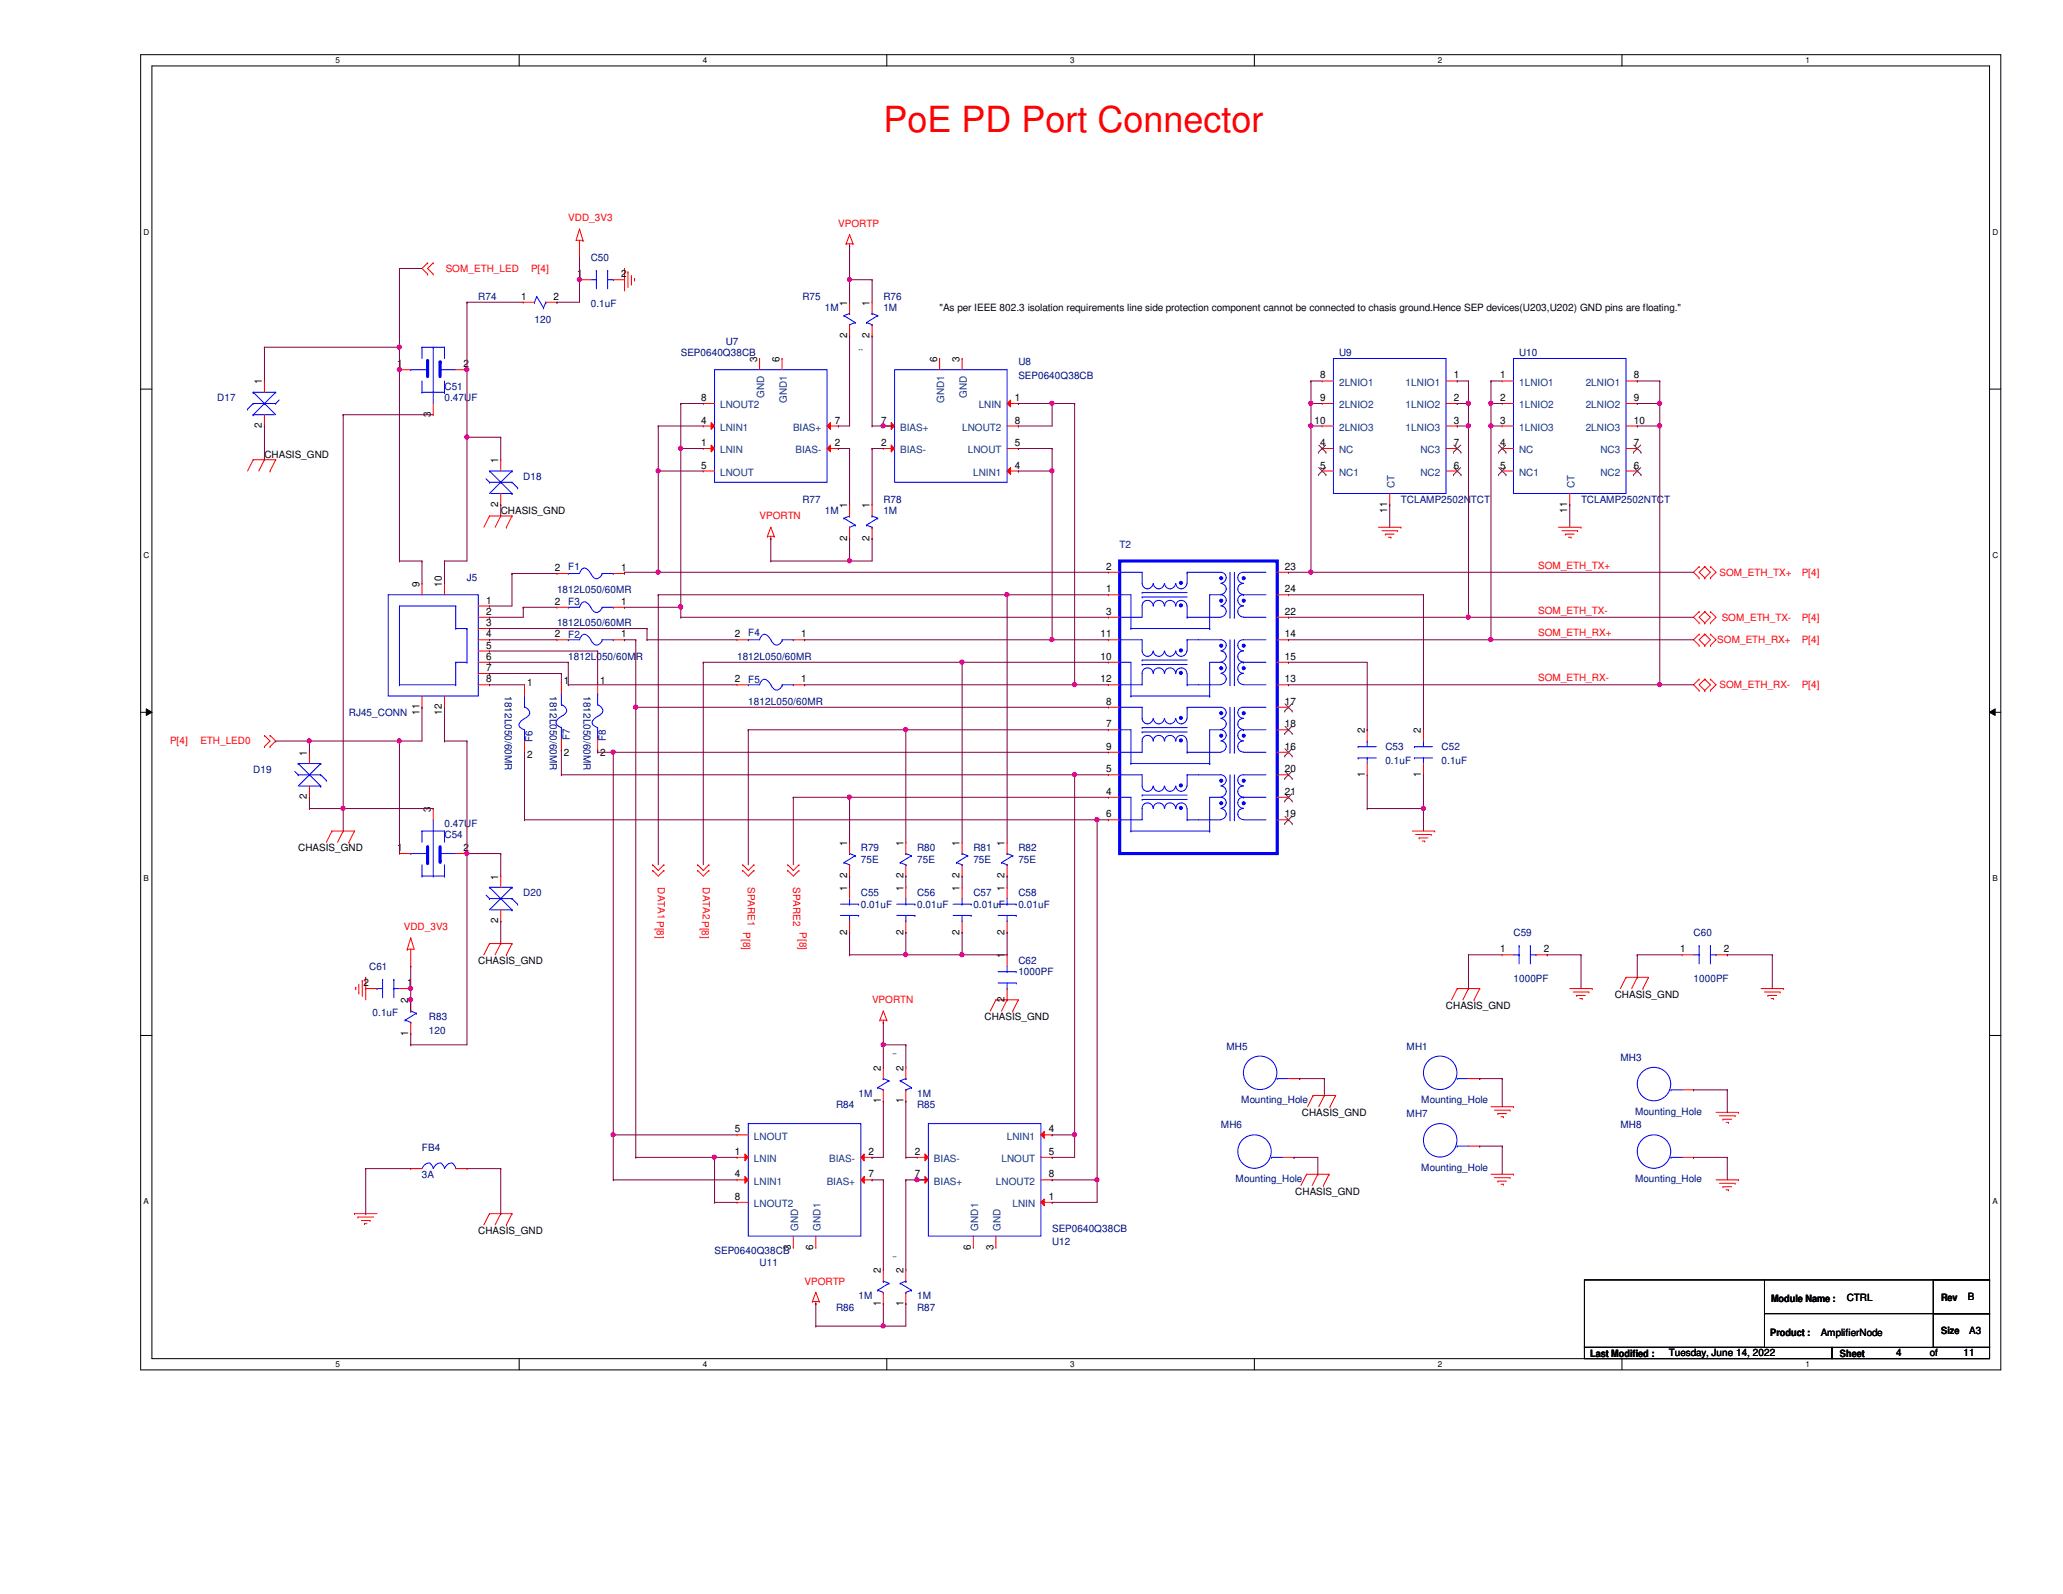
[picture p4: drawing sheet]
<svg xmlns="http://www.w3.org/2000/svg" width="279mm" height="216mm" viewBox="0 0 279 216" stroke-linecap="round" stroke-linejoin="round" font-family="sans-serif">
<defs><g id="words">
<text font-size="4.9" fill="#f00" x="119.6" y="17.9">PoE PD Port Connector</text>
<g font-size="1.4" fill="#f00">
<text x="77" y="30">VDD_3V3</text>
<text x="113.5" y="30.7">VPORTP</text>
<text x="60.4" y="36.8">SOM_ETH_LED</text>
<text x="71.9" y="36.8">P[4]</text>
<text x="102.9" y="70.4">VPORTN</text>
<text x="208.3" y="77">SOM_ETH_TX+</text>
<text x="232.9" y="78">SOM_ETH_TX+</text>
<text x="244" y="78">P[4]</text>
<text x="208.3" y="83.1">SOM_ETH_TX-</text>
<text x="208.3" y="86.1">SOM_ETH_RX+</text>
<text x="232.6" y="87.1">SOM_ETH_RX+</text>
<text x="233.2" y="84.1">SOM_ETH_TX-</text>
<text x="244" y="84.1">P[4]</text>
<text x="244" y="87.1">P[4]</text>
<text x="208.3" y="92.2">SOM_ETH_RX-</text>
<text x="232.9" y="93.2">SOM_ETH_RX-</text>
<text x="244" y="93.2">P[4]</text>
<text x="23" y="100.8">P[4]</text>
<text x="27.1" y="100.8">ETH_LED0</text>
<text x="54.7" y="126">VDD_3V3</text>
<text x="89.1" y="120.2" transform="rotate(90 89.1 120.2)">DATA1 P[8]</text>
<text x="95.2" y="120.2" transform="rotate(90 95.2 120.2)">DATA2 P[8]</text>
<text x="101.3" y="120.2" transform="rotate(90 101.3 120.2)">SPARE1</text>
<text x="107.4" y="120.2" transform="rotate(90 107.4 120.2)">SPARE2</text>
<text x="100.7" y="126.3" transform="rotate(90 100.7 126.3)">P[8]</text>
<text x="108.3" y="126.3" transform="rotate(90 108.3 126.3)">P[8]</text>
<text x="118.1" y="135.9">VPORTN</text>
<text x="109" y="174">VPORTP</text>
</g>
<g font-size="1.4" fill="#000080">
<text x="80" y="35.3">C50</text>
<text x="64.8" y="40.6">R74</text>
<text x="80" y="41.6">0.1uF</text>
<text x="108.7" y="40.6">R75</text>
<text x="119.6" y="40.6">R76</text>
<text x="72.4" y="43.7">120</text>
<text x="98.3" y="46.7">U7</text>
<text x="111.7" y="42.2">1M</text>
<text x="119.6" y="42.2">1M</text>
<text x="60.2" y="52.8">C51</text>
<text x="92.2" y="48.3">SEP0640Q38CB</text>
<text x="137.9" y="51.3">SEP0640Q38CB</text>
<text x="137.9" y="49.5">U8</text>
<text x="181.4" y="48.3">U9</text>
<text x="205.7" y="48.3">U10</text>
<text x="29.4" y="54.4">D17</text>
<text x="60.2" y="54.4">0.47UF</text>
<text x="70.9" y="65">D18</text>
<text x="108.7" y="68.1">R77</text>
<text x="111.7" y="69.6">1M</text>
<text x="119.6" y="68.1">R78</text>
<text x="119.6" y="69.6">1M</text>
<text x="189.7" y="68.1">TCLAMP2502NTCT</text>
<text x="214.1" y="68.1">TCLAMP2502NTCT</text>
<text x="77" y="77.2">F1</text>
<text x="151.6" y="74.2">T2</text>
<text x="63.2" y="78.7">J5</text>
<text x="75.4" y="80.3">1812L050/60MR</text>
<text x="77" y="82">F3</text>
<text x="75.4" y="84.8">1812L050/60MR</text>
<text x="77" y="86.4">F2</text>
<text x="77" y="89.4">1812L050/60MR</text>
<text x="99.8" y="89.4">1812L050/60MR</text>
<text x="101.3" y="86.2">F4</text>
<text x="68.4" y="94.3" transform="rotate(90 68.4 94.3)">1812L050/60MR</text>
<text x="74.5" y="94.3" transform="rotate(90 74.5 94.3)">1812L050/60MR</text>
<text x="79" y="94.3" transform="rotate(90 79 94.3)">1812L050/60MR</text>
<text x="101.3" y="92.5">F5</text>
<text x="101.3" y="95.5">1812L050/60MR</text>
<text x="47.2" y="97">RJ45_CONN</text>
<text x="72.1" y="100.5" transform="rotate(-90 72.1 100.5)">F6</text>
<text x="77.2" y="100.2" transform="rotate(-90 77.2 100.2)">F7</text>
<text x="82" y="100.4" transform="rotate(-90 82 100.4)">F8</text>
<text x="187.6" y="101.6">C53</text>
<text x="195.2" y="101.6">C52</text>
<text x="34.3" y="104.6">D19</text>
<text x="187.6" y="103.4">0.1uF</text>
<text x="195.2" y="103.4">0.1uF</text>
<text x="60.2" y="113.5">C54</text>
<text x="60.2" y="112">0.47UF</text>
<text x="116.6" y="115.3">R79</text>
<text x="116.6" y="116.8">75E</text>
<text x="124.2" y="115.3">R80</text>
<text x="124.2" y="116.8">75E</text>
<text x="131.8" y="115.3">R81</text>
<text x="131.8" y="116.8">75E</text>
<text x="137.9" y="115.3">R82</text>
<text x="137.9" y="116.8">75E</text>
<text x="70.9" y="121.4">D20</text>
<text x="116.6" y="122.9">0.01uF</text>
<text x="116.6" y="121.4">C55</text>
<text x="124.2" y="122.9">0.01uF</text>
<text x="124.2" y="121.4">C56</text>
<text x="131.8" y="122.9">0.01uF</text>
<text x="131.8" y="121.4">C57</text>
<text x="137.9" y="122.9">0.01uF</text>
<text x="137.9" y="121.4">C58</text>
<text x="50" y="131.3">C61</text>
<text x="137.9" y="130.6">C62</text>
<text x="205" y="126.7">C59</text>
<text x="229.4" y="126.7">C60</text>
<text x="50.5" y="137.6">0.1uF</text>
<text x="137.9" y="132.1">1000PF</text>
<text x="205" y="133">1000PF</text>
<text x="229.4" y="133">1000PF</text>
<text x="58.1" y="138.2">R83</text>
<text x="58.1" y="140">120</text>
<text x="166.1" y="142.2">MH5</text>
<text x="190.5" y="142.2">MH1</text>
<text x="219.5" y="143.7">MH3</text>
<text x="116.3" y="148.5">1M</text>
<text x="124.2" y="148.5">1M</text>
<text x="168.1" y="149.4">Mounting_Hole</text>
<text x="192.5" y="149.4">Mounting_Hole</text>
<text x="57.1" y="155.9">FB4</text>
<text x="113.2" y="150.1">R84</text>
<text x="124.2" y="150.1">R85</text>
<text x="165.4" y="152.8">MH6</text>
<text x="190.5" y="151.3">MH7</text>
<text x="219.5" y="152.8">MH8</text>
<text x="221.4" y="151">Mounting_Hole</text>
<text x="57.1" y="159.5">3A</text>
<text x="167.3" y="160.1">Mounting_Hole</text>
<text x="192.5" y="158.6">Mounting_Hole</text>
<text x="221.4" y="160.1">Mounting_Hole</text>
<text x="142.5" y="166.8">SEP0640Q38CB</text>
<text x="96.8" y="169.9">SEP0640Q38CB</text>
<text x="102.9" y="171.4">U11</text>
<text x="142.5" y="168.7">U12</text>
<text x="113.2" y="177.5">R86</text>
<text x="116.3" y="176">1M</text>
<text x="124.2" y="177.5">R87</text>
<text x="124.2" y="176">1M</text>
</g>
<g font-size="1.4">
<text x="70.6" y="40.6">1</text>
<text x="75" y="40.6">2</text>
<text x="78.2" y="37.5">1</text>
<text x="84.1" y="37.5">2</text>
<text x="114.7" y="41.4" transform="rotate(-90 114.7 41.4)">1</text>
<text x="117.8" y="41.4" transform="rotate(-90 117.8 41.4)">1</text>
<text x="114.7" y="45.8" transform="rotate(-90 114.7 45.8)">2</text>
<text x="117.8" y="45.8" transform="rotate(-90 117.8 45.8)">2</text>
<text x="127.3" y="42.2">&quot;As per IEEE 802.3 isolation requirements line side protection component cannot be connected to chasis ground.Hence SEP devices(U203,U202) GND pins are floating.&quot;</text>
<text x="35.5" y="52.1" transform="rotate(-90 35.5 52.1)">1</text>
<text x="53.8" y="49.7">1</text>
<text x="62.8" y="49.7">2</text>
<text x="102.5" y="49" transform="rotate(-90 102.5 49)">3</text>
<text x="105.6" y="49" transform="rotate(-90 105.6 49)">6</text>
<text x="126.9" y="49" transform="rotate(-90 126.9 49)">6</text>
<text x="130" y="49" transform="rotate(-90 130 49)">3</text>
<text x="178.8" y="51.3">8</text>
<text x="196.9" y="51.3">1</text>
<text x="203.2" y="51.3">1</text>
<text x="221.3" y="51.3">8</text>
<text x="35.5" y="58" transform="rotate(-90 35.5 58)">2</text>
<text x="58.3" y="56.5" transform="rotate(-90 58.3 56.5)">3</text>
<text x="95" y="57.4">4</text>
<text x="95" y="54.3">8</text>
<text x="113.1" y="57.4">7</text>
<text x="119.3" y="57.4">7</text>
<text x="137.5" y="54.3">1</text>
<text x="137.5" y="57.4">8</text>
<text x="178" y="57.4">10</text>
<text x="178.8" y="54.3">9</text>
<text x="196.9" y="54.3">2</text>
<text x="196.9" y="57.4">3</text>
<text x="203.2" y="54.3">2</text>
<text x="203.2" y="57.4">3</text>
<text x="221.3" y="54.3">9</text>
<text x="221.3" y="57.4">10</text>
<text x="35.8" y="62">CHASIS_GND</text>
<text x="67.5" y="62.7" transform="rotate(-90 67.5 62.7)">1</text>
<text x="95" y="60.4">1</text>
<text x="95" y="63.5">5</text>
<text x="113.1" y="60.4">2</text>
<text x="119.3" y="60.4">2</text>
<text x="137.5" y="63.5">4</text>
<text x="137.5" y="60.4">5</text>
<text x="178.8" y="60.4">4</text>
<text x="178.8" y="63.5">5</text>
<text x="196.9" y="63.5">6</text>
<text x="196.9" y="60.4">7</text>
<text x="203.2" y="60.4">4</text>
<text x="203.2" y="63.5">5</text>
<text x="221.3" y="63.5">6</text>
<text x="221.3" y="60.4">7</text>
<text x="67.5" y="68.7" transform="rotate(-90 67.5 68.7)">2</text>
<text x="67.8" y="69.6">CHASIS_GND</text>
<text x="114.7" y="68.8" transform="rotate(-90 114.7 68.8)">1</text>
<text x="117.8" y="68.8" transform="rotate(-90 117.8 68.8)">1</text>
<text x="187.9" y="69.4" transform="rotate(-90 187.9 69.4)">11</text>
<text x="212.3" y="69.4" transform="rotate(-90 212.3 69.4)">11</text>
<text x="75.1" y="77.3">2</text>
<text x="84.1" y="77.3">1</text>
<text x="114.7" y="73.2" transform="rotate(-90 114.7 73.2)">2</text>
<text x="117.8" y="73.2" transform="rotate(-90 117.8 73.2)">2</text>
<text x="149.8" y="77.2">2</text>
<text x="174" y="77.2">23</text>
<text x="56.8" y="79.5" transform="rotate(-90 56.8 79.5)">9</text>
<text x="59.9" y="79.5" transform="rotate(-90 59.9 79.5)">10</text>
<text x="65.8" y="81.7">1</text>
<text x="65.8" y="83.3">2</text>
<text x="75.1" y="81.9">2</text>
<text x="84.1" y="81.9">1</text>
<text x="149.8" y="83.3">3</text>
<text x="149.8" y="80.2">1</text>
<text x="174" y="83.3">22</text>
<text x="174" y="80.2">24</text>
<text x="65.8" y="84.8">3</text>
<text x="65.8" y="86.3">4</text>
<text x="65.8" y="87.8">5</text>
<text x="65.8" y="89.4">6</text>
<text x="75.1" y="86.3">2</text>
<text x="84.1" y="86.3">1</text>
<text x="99.5" y="86.3">2</text>
<text x="108.5" y="86.3">1</text>
<text x="149.1" y="86.3">11</text>
<text x="149.1" y="89.4">10</text>
<text x="174" y="86.3">14</text>
<text x="174" y="89.4">15</text>
<text x="65.8" y="90.9">7</text>
<text x="65.8" y="92.4">8</text>
<text x="71.4" y="92.9">1</text>
<text x="76.4" y="92.6">1</text>
<text x="81.3" y="92.6">1</text>
<text x="99.5" y="92.4">2</text>
<text x="108.5" y="92.4">1</text>
<text x="149.1" y="92.4">12</text>
<text x="149.8" y="95.5">8</text>
<text x="174" y="95.5">17</text>
<text x="174" y="92.4">13</text>
<text x="56.8" y="96.9" transform="rotate(-90 56.8 96.9)">11</text>
<text x="59.9" y="96.9" transform="rotate(-90 59.9 96.9)">12</text>
<text x="149.8" y="98.5">7</text>
<text x="149.8" y="101.6">9</text>
<text x="174" y="98.5">18</text>
<text x="174" y="101.6">16</text>
<text x="184.8" y="99.3" transform="rotate(-90 184.8 99.3)">2</text>
<text x="192.4" y="99.3" transform="rotate(-90 192.4 99.3)">2</text>
<text x="41.6" y="102.4" transform="rotate(-90 41.6 102.4)">1</text>
<text x="71.4" y="102.7">2</text>
<text x="76.4" y="102.4">2</text>
<text x="81.3" y="102.4">2</text>
<text x="149.8" y="104.6">5</text>
<text x="149.8" y="107.7">4</text>
<text x="174" y="104.6">20</text>
<text x="174" y="107.7">21</text>
<text x="184.8" y="105.2" transform="rotate(-90 184.8 105.2)">1</text>
<text x="192.4" y="105.2" transform="rotate(-90 192.4 105.2)">1</text>
<text x="41.6" y="108.3" transform="rotate(-90 41.6 108.3)">2</text>
<text x="58.3" y="110" transform="rotate(-90 58.3 110)">3</text>
<text x="149.8" y="110.7">6</text>
<text x="174" y="110.7">19</text>
<text x="40.4" y="115.3">CHASIS_GND</text>
<text x="53.8" y="115.3">1</text>
<text x="62.8" y="115.3">2</text>
<text x="67.5" y="119.1" transform="rotate(-90 67.5 119.1)">1</text>
<text x="114.7" y="119" transform="rotate(-90 114.7 119)">2</text>
<text x="114.7" y="114.6" transform="rotate(-90 114.7 114.6)">1</text>
<text x="122.3" y="119" transform="rotate(-90 122.3 119)">2</text>
<text x="122.3" y="114.6" transform="rotate(-90 122.3 114.6)">1</text>
<text x="130" y="119" transform="rotate(-90 130 119)">2</text>
<text x="130" y="114.6" transform="rotate(-90 130 114.6)">1</text>
<text x="136.1" y="119" transform="rotate(-90 136.1 119)">2</text>
<text x="136.1" y="114.6" transform="rotate(-90 136.1 114.6)">1</text>
<text x="67.5" y="125.1" transform="rotate(-90 67.5 125.1)">2</text>
<text x="114.7" y="120.6" transform="rotate(-90 114.7 120.6)">1</text>
<text x="122.3" y="120.6" transform="rotate(-90 122.3 120.6)">1</text>
<text x="130" y="120.6" transform="rotate(-90 130 120.6)">1</text>
<text x="136.1" y="120.6" transform="rotate(-90 136.1 120.6)">1</text>
<text x="64.8" y="130.6">CHASIS_GND</text>
<text x="114.7" y="126.6" transform="rotate(-90 114.7 126.6)">2</text>
<text x="122.3" y="126.6" transform="rotate(-90 122.3 126.6)">2</text>
<text x="130" y="126.6" transform="rotate(-90 130 126.6)">2</text>
<text x="136.1" y="129.8" transform="rotate(-90 136.1 129.8)">1</text>
<text x="136.1" y="126.6" transform="rotate(-90 136.1 126.6)">2</text>
<text x="203.2" y="129">1</text>
<text x="209.1" y="129">2</text>
<text x="227.5" y="129">1</text>
<text x="233.5" y="129">2</text>
<text x="49.2" y="133.6">2</text>
<text x="55.2" y="133.6">1</text>
<text x="55.3" y="135.9" transform="rotate(-90 55.3 135.9)">2</text>
<text x="136.1" y="135.7" transform="rotate(-90 136.1 135.7)">2</text>
<text x="195.8" y="136.7">CHASIS_GND</text>
<text x="218.7" y="135.1">CHASIS_GND</text>
<text x="55.3" y="140.3" transform="rotate(-90 55.3 140.3)">1</text>
<text x="133.3" y="138.2">CHASIS_GND</text>
<text x="119.3" y="149.4" transform="rotate(-90 119.3 149.4)">1</text>
<text x="119.3" y="145" transform="rotate(-90 119.3 145)">2</text>
<text x="122.3" y="149.4" transform="rotate(-90 122.3 149.4)">1</text>
<text x="122.3" y="145" transform="rotate(-90 122.3 145)">2</text>
<text x="99.5" y="153.4">5</text>
<text x="142" y="153.4">4</text>
<text x="176.3" y="151.1">CHASIS_GND</text>
<text x="99.5" y="156.4">1</text>
<text x="99.5" y="159.5">4</text>
<text x="117.6" y="156.4">2</text>
<text x="117.6" y="159.5">7</text>
<text x="123.9" y="156.4">2</text>
<text x="123.9" y="159.5">7</text>
<text x="142" y="156.4">5</text>
<text x="142" y="159.5">8</text>
<text x="175.4" y="161.8">CHASIS_GND</text>
<text x="64.8" y="167.1">CHASIS_GND</text>
<text x="99.5" y="162.5">8</text>
<text x="142" y="162.5">1</text>
<text x="107.1" y="169.2" transform="rotate(-90 107.1 169.2)">3</text>
<text x="110.2" y="169.2" transform="rotate(-90 110.2 169.2)">6</text>
<text x="119.3" y="172.5" transform="rotate(-90 119.3 172.5)">2</text>
<text x="122.3" y="172.5" transform="rotate(-90 122.3 172.5)">2</text>
<text x="131.5" y="169.2" transform="rotate(-90 131.5 169.2)">6</text>
<text x="134.5" y="169.2" transform="rotate(-90 134.5 169.2)">3</text>
<text x="119.3" y="176.9" transform="rotate(-90 119.3 176.9)">1</text>
<text x="122.3" y="176.9" transform="rotate(-90 122.3 176.9)">1</text>
<text x="239.9" y="176.3">Module Name :</text>
<text x="250.1" y="176.3">CTRL</text>
<text x="262.9" y="176.1">Rev</text>
<text x="266.5" y="176.1">B</text>
<text x="215.3" y="183.8">Last Modified :</text>
<text x="226" y="183.7">Tuesday, June 14, 2022</text>
<text x="239.7" y="180.9">Product :</text>
<text x="246.6" y="181">AmplifierNode</text>
<text x="249.2" y="183.8">Sheet</text>
<text x="256.8" y="183.7">4</text>
<text x="261.4" y="183.7">of</text>
<text x="262.9" y="180.7">Size</text>
<text x="265.9" y="183.7">11</text>
<text x="266.7" y="180.7">A3</text>
</g>
<g font-size="1.4" fill="#004080">
<text x="103.5" y="53.8" transform="rotate(-90 103.5 53.8)">GND</text>
<text x="130.9" y="53.8" transform="rotate(-90 130.9 53.8)">GND</text>
<text x="181.4" y="52.2">2LNIO1</text>
<text x="190.4" y="52.2">1LNIO1</text>
<text x="205.7" y="52.2">1LNIO1</text>
<text x="214.8" y="52.2">2LNIO1</text>
<text x="97.5" y="58.3">LNIN1</text>
<text x="97.5" y="55.3">LNOUT2</text>
<text x="106.6" y="54.6" transform="rotate(-90 106.6 54.6)">GND1</text>
<text x="107.4" y="58.3">BIAS+</text>
<text x="121.9" y="58.3">BIAS+</text>
<text x="127.9" y="54.6" transform="rotate(-90 127.9 54.6)">GND1</text>
<text x="130.3" y="58.3">LNOUT2</text>
<text x="132.5" y="55.3">LNIN</text>
<text x="181.4" y="55.3">2LNIO2</text>
<text x="181.4" y="58.3">2LNIO3</text>
<text x="190.4" y="55.3">1LNIO2</text>
<text x="190.4" y="58.3">1LNIO3</text>
<text x="205.7" y="55.3">1LNIO2</text>
<text x="205.7" y="58.3">1LNIO3</text>
<text x="214.8" y="55.3">2LNIO2</text>
<text x="214.8" y="58.3">2LNIO3</text>
<text x="97.5" y="61.4">LNIN</text>
<text x="97.5" y="64.4">LNOUT</text>
<text x="107.7" y="61.4">BIAS-</text>
<text x="121.9" y="61.4">BIAS-</text>
<text x="131.1" y="61.4">LNOUT</text>
<text x="131.8" y="64.4">LNIN1</text>
<text x="181.4" y="61.4">NC</text>
<text x="181.4" y="64.4">NC1</text>
<text x="192.4" y="64.4">NC2</text>
<text x="192.4" y="61.4">NC3</text>
<text x="205.7" y="61.4">NC</text>
<text x="205.7" y="64.4">NC1</text>
<text x="216.7" y="64.4">NC2</text>
<text x="216.7" y="61.4">NC3</text>
<text x="188.8" y="66.1" transform="rotate(-90 188.8 66.1)">CT</text>
<text x="213.2" y="66.1" transform="rotate(-90 213.2 66.1)">CT</text>
<text x="102.1" y="154.3">LNOUT</text>
<text x="136.4" y="154.3">LNIN1</text>
<text x="102.1" y="157.4">LNIN</text>
<text x="102.1" y="160.4">LNIN1</text>
<text x="112" y="160.4">BIAS+</text>
<text x="112.3" y="157.4">BIAS-</text>
<text x="126.5" y="157.4">BIAS-</text>
<text x="126.5" y="160.4">BIAS+</text>
<text x="134.9" y="160.4">LNOUT2</text>
<text x="135.6" y="157.4">LNOUT</text>
<text x="102.1" y="163.5">LNOUT2</text>
<text x="108.1" y="166.7" transform="rotate(-90 108.1 166.7)">GND</text>
<text x="111.1" y="166.7" transform="rotate(-90 111.1 166.7)">GND1</text>
<text x="132.5" y="166.7" transform="rotate(-90 132.5 166.7)">GND1</text>
<text x="135.5" y="166.7" transform="rotate(-90 135.5 166.7)">GND</text>
<text x="137.1" y="163.5">LNIN</text>
</g>
<g font-size="1.1">
<text x="45.4" y="8.6">5</text>
<text x="95.2" y="8.6">4</text>
<text x="144.9" y="8.6">3</text>
<text x="194.7" y="8.6">2</text>
<text x="244.5" y="8.6">1</text>
<text x="19.4" y="31.8">D</text>
<text x="269.8" y="31.8">D</text>
<text x="116.3" y="47.7">--</text>
<text x="19.4" y="75.6">C</text>
<text x="269.8" y="75.6">C</text>
<text x="19.4" y="119.3">B</text>
<text x="269.8" y="119.3">B</text>
<text x="120.9" y="143.1">--</text>
<text x="19.4" y="163.1">A</text>
<text x="269.8" y="163.1">A</text>
<text x="120.9" y="170.5">--</text>
<text x="45.4" y="185.2">5</text>
<text x="95.2" y="185.2">4</text>
<text x="144.9" y="185.2">3</text>
<text x="194.7" y="185.2">2</text>
<text x="244.5" y="185.2">1</text>
</g>
</g></defs>
<path d="M19.1 7.4h251.9v178.1h-251.9zM20.6 8.9h248.9v175.1h-248.9z" fill="none" stroke="#000" stroke-width=".14"/>
<g fill="#fff">
<path d="M45.4 7.6h.6v1.2h-.6z"/>
<path d="M45.4 184.2h.6v1.2h-.6z"/>
</g>
<path d="M70.3 7.4v1.5M70.3 184v1.5" fill="none" stroke="#000" stroke-width=".14"/>
<g fill="#fff">
<path d="M95.2 7.6h.6v1.2h-.6z"/>
<path d="M95.2 184.2h.6v1.2h-.6z"/>
</g>
<path d="M120.1 7.4v1.5M120.1 184v1.5" fill="none" stroke="#000" stroke-width=".14"/>
<g fill="#fff">
<path d="M144.9 7.6h.6v1.2h-.6z"/>
<path d="M144.9 184.2h.6v1.2h-.6z"/>
</g>
<path d="M169.9 7.4v1.5M169.9 184v1.5" fill="none" stroke="#000" stroke-width=".14"/>
<g fill="#fff">
<path d="M194.7 7.6h.6v1.2h-.6z"/>
<path d="M194.7 184.2h.6v1.2h-.6z"/>
</g>
<path d="M219.7 7.4v1.5M219.7 184v1.5" fill="none" stroke="#000" stroke-width=".14"/>
<g fill="#fff">
<path d="M244.5 7.6h.6v1.2h-.6z"/>
<path d="M244.5 184.2h.6v1.2h-.6z"/>
<path d="M19.4 30.8h.8v1.2h-.8z"/>
<path d="M269.8 30.8h.8v1.2h-.8z"/>
<path d="M19.4 74.6h.8v1.2h-.8z"/>
<path d="M269.8 74.6h.8v1.2h-.8z"/>
</g>
<path d="M19.1 52.7h1.5M269.5 52.7h1.5" fill="none" stroke="#000" stroke-width=".14"/>
<g fill="#fff">
<path d="M19.4 118.4h.8v1.1h-.8z"/>
<path d="M269.8 118.4h.8v1.1h-.8z"/>
</g>
<path d="M19.1 96.5h1.5M19.8 96l.8 .5-.8 .4zM269.5 96.5l.7-.5v.9zM269.5 96.5h1.5" fill="none" stroke="#000" stroke-width=".14"/>
<path d="M19.8 96l.8 .5-.8 .4zM269.5 96.5l.7-.5v.9z" fill="#000"/>
<g fill="#fff">
<path d="M19.4 162.1h.8v1.2h-.8z"/>
<path d="M269.8 162.1h.8v1.2h-.8z"/>
</g>
<path d="M19.1 140.2h1.5M269.5 140.2h1.5M214.6 173.4h24.4v9.1h-24.4zM239 177.9h30.5M239 173.4h30.5M261.8 173.4h7.7v4.5h-7.7zM261.8 177.9h7.7v4.6h-7.7zM269.5 177.9h.1M269.5 173.4h.1M214.6 182.5h33.5v1.5h-33.5zM248.1 182.5h21.4v1.5h-21.4z" fill="none" stroke="#000" stroke-width=".14"/>
<g fill="none" stroke="#f00" stroke-width=".14">
<path d="M57.9 35.6h.1M57.9 37.1h.1M57.9 35.6l-.7 .8 .7 .7M58.7 37.1h.1M58.7 35.6h.1M58.7 35.6l-.8 .8 .8 .7M78.5 34.8h.1M78.5 31h.1M78.5 32.6v2.2M78.5 31l.5 1.6M78.5 31l-.5 1.6h1M79 32.6h.1"/>
<path d="M84.6 36.4h.1M84.6 36.4v3M85 36.8h.1M85 36.8v2.1M85.5 38.5h.1M85.5 37.3v1.2M85.9 37.7h.1M85.9 37.7v.4M114.6 33h.1M114.6 33h.9M115.1 33.3h.1M115.1 31.8h.1"/>
<path d="M115.1 33v.3M115.1 31.8l-.5 1.2M115.1 31.8l.4 1.2M115.5 33h.1M179.1 51.6h.1M179.1 54.7h.1M179.1 57.7h.1M179.1 51.6h1.5M179.1 54.7h1.5M179.1 57.7h1.5M195.8 51.6h1.6M195.8 54.7h1.6"/>
<path d="M195.8 57.7h1.6M197.4 51.6h.1M197.4 54.7h.1M197.4 57.7h.1M34.3 62.3h.1M34.3 62.3l-.8 1.5M34.3 62.3h3M35.8 62.3h.1M35.8 62.3l-.7 1.5M36.6 63.8h.1M37.3 62.3h.1M37.3 62.3l-.7 1.5"/>
<path d="M66.3 69.9h.1M66.3 69.9l-.8 1.5M66.3 69.9h3M67.8 69.9h.1M67.8 69.9l-.7 1.5M68.6 71.4h.1M69.3 69.9h.1M69.3 69.9l-.7 1.5M103.9 72.6h.1M103.9 72.6h1M104.4 72.9h.1M104.4 71.4h.1"/>
<path d="M104.4 72.6v.3M104.4 71.4l-.5 1.2M104.4 71.4l.5 1.2M104.9 72.6h.1M179.1 60.7h.1M179.1 63.8h.1M179.1 60.7h1.5M179.1 63.8h1.5M186.7 71.4h3M187.2 71.9h2.1M187.6 72.3h.1M187.6 72.3h1.2"/>
<path d="M188 72.8h.4M188.2 68.4h.1M188.2 66.8v1.6M188.4 72.8h.1M189.3 71.9h.1M189.7 71.4h.1M195.8 60.7h1.6M195.8 63.8h1.6M197.4 63.8h.1M197.4 60.7h.1M211.1 71.4h3M211.5 71.9h2.2"/>
<path d="M212 72.3h.1M212 72.3h1.2M212.4 72.8h.4M212.8 72.8h.1M213.7 71.9h.1M214.1 71.4h.1M230.1 76.7h.1M230.1 78.3h.1M230.1 76.7l-.7 .8 .7 .8M230.9 78.3h.1M230.9 76.7h.1M230.9 76.7l-.8 .8 .8 .8"/>
<path d="M230.9 76.7l.7 .8-.7 .8M231.6 78.3h.1M231.6 76.7h.1M231.6 76.7l.8 .8-.8 .8M35.8 99.6h.1M35.8 99.6l.8 .8-.8 .7M36.6 99.6h.1M36.6 99.6l.7 .8-.7 .7M71 92.8h.1M71 92.8v1.5M76 92.5h.1M76 92.5v1.5"/>
<path d="M99.8 92.8h.1M99.8 92.8h1.5M107.4 92.8h1.6M109 92.8h.1M230.1 82.8h.1M230.1 84.4h.1M230.1 92h.1M230.1 93.5h.1M230.1 85.9h.1M230.1 87.4h.1M230.1 82.8l-.7 .8 .7 .8M230.1 85.9l-.7 .8 .7 .7"/>
<path d="M230.1 92l-.7 .8 .7 .7M230.9 84.4h.1M230.9 82.8h.1M230.9 93.5h.1M230.9 92h.1M230.9 87.4h.1M230.9 85.9h.1M230.9 82.8l-.8 .8 .8 .8M230.9 82.8l.7 .8-.7 .8M230.9 92l-.8 .8 .8 .7M230.9 92l.7 .8-.7 .7M230.9 85.9l-.8 .8 .8 .7"/>
<path d="M230.9 85.9l.7 .8-.7 .7M231.6 84.4h.1M231.6 82.8h.1M231.6 93.5h.1M231.6 92h.1M231.6 87.4h.1M231.6 85.9h.1M231.6 85.9l.8 .8-.8 .7M231.6 82.8l.8 .8-.8 .8M231.6 92l.8 .8-.8 .7M35.8 101.1h.1M36.6 101.1h.1"/>
<path d="M45 112.6h.1M45 112.6l-.8 1.5M45 112.6h3M46.5 112.6h.1M46.5 112.6l-.8 1.5M47.2 114.1h.1M48 112.6h.1M48 112.6l-.8 1.5M71 101.9h.1M71 100.4v1.5M76 101.6h.1M76 100.1v1.5"/>
<path d="M88.4 117.9h.1M88.4 117.1h.1M88.4 117.9l.8 .8 .7-.8M88.4 117.1l.8 .8 .7-.8M89.9 117.9h.1M89.9 117.1h.1M94.5 117.9h.1M94.5 117.1h.1M94.5 117.9l.8 .8 .7-.8M94.5 117.1l.8 .8 .7-.8M96 117.9h.1M96 117.1h.1"/>
<path d="M100.6 117.9h.1M100.6 117.1h.1M100.6 117.9l.7 .8 .8-.8M100.6 117.1l.7 .8 .8-.8M102.1 117.9h.1M102.1 117.1h.1M106.7 117.9h.1M106.7 117.1h.1M106.7 117.9l.7 .8 .8-.8M106.7 117.1l.7 .8 .8-.8M108.2 117.9h.1M108.2 117.1h.1"/>
<path d="M130.3 114.1h.1M130.3 118.7h.1M130.3 114.1v1.5M130.3 117.1v1.6M191.3 112.6h3M191.7 113h2.1M192.2 113.5h.1M192.2 113.5h1.2M192.6 113.9h.4M193 113.9h.1M193.8 113h.1M194.3 112.6h.1"/>
<path d="M48.2 133.7h.1M48.2 133.7v.4M48.6 134.5h.1M48.6 133.3v1.2M49.1 132.8h.1M49.1 132.8v2.2M49.5 132.4h.1M49.5 132.4v3M55.2 128.6h.1M55.6 130.9h.1M55.6 127h.1M55.6 128.6v2.3"/>
<path d="M55.6 127l-.4 1.6M55.6 127l.5 1.6h-.9M66.3 127.8h.1M66.3 127.8l-.8 1.5M66.3 127.8h3M67.8 127.8h.1M67.8 127.8l-.7 1.5M68.6 129.3h.1M69.3 127.8h.1M69.3 127.8l-.7 1.5M119.2 138.2h.1M119.2 138.2h.9"/>
<path d="M119.6 138.5h.1M119.6 136.9h.1M119.6 138.2v.3M119.6 136.9l-.4 1.3M119.6 136.9l.5 1.3M120.1 138.2h.1M134.9 135.4h.1M134.9 135.4l-.8 1.5M134.9 135.4h3M136.4 135.4h.1M136.4 135.4l-.8 1.5M137.2 136.9h.1"/>
<path d="M137.9 135.4h.1M137.9 135.4l-.7 1.5M197.4 133.9h.1M197.4 133.9l-.8 1.5M197.4 133.9h3M198.9 133.9h.1M198.9 133.9l-.8 1.5M199.6 135.4h.1M200.4 133.9h.1M200.4 133.9l-.8 1.5M212.6 133.9h3M213.1 134.4h2.1"/>
<path d="M213.5 134.8h.1M213.5 134.8h1.2M214 135.3h.3M214.3 135.3h.1M215.2 134.4h.1M215.6 133.9h.1M220.2 132.4h.1M220.2 132.4l-.7 1.5M220.2 132.4h3.1M221.7 132.4h.1M221.7 132.4l-.7 1.5M222.5 133.9h.1"/>
<path d="M223.3 132.4h.1M223.3 132.4l-.8 1.5M238.5 133.9h3.1M239 134.4h2.1M239.4 134.8h.1M239.4 134.8h1.2M239.9 135.3h.3M240.2 135.3h.1M241.1 134.4h.1M241.6 133.9h.1M55.6 158.3h.1M55.6 158.3h1.6"/>
<path d="M61.7 158.3h1.5M63.2 158.3h.1M177 159h.1M177 159h3M177 159l-.8 1.6M177.8 148.4h.1M177.8 148.4l-.7 1.5M177.8 148.4h3.1M178.5 159h.1M178.5 159l-.8 1.6M179.4 148.4h.1M179.4 148.4l-.8 1.5"/>
<path d="M180 159h.1M180 159l-.8 1.6M180.1 149.9h.1M180.9 148.4h.1M180.9 148.4l-.8 1.5M201.9 149.9h3.1M201.9 159h3.1M202.4 150.4h2.1M202.4 159.5h2.1M202.9 150.8h.1M202.9 160h.1M202.9 150.8h1.1"/>
<path d="M202.9 160h1.1M203.3 151.3h.3M203.6 151.3h.1M204.5 150.4h.1M204.5 159.5h.1M205 149.9h.1M205 159h.1M232.4 150.7h3.1M232.4 159.8h3.1M232.9 151.1h2.1M233.3 151.6h.1M233.3 151.6h1.2"/>
<path d="M233.8 152h.3M234.1 152h.1M235 151.1h.1M235.5 150.7h.1M235.5 159.8h.1M48 164.4h.1M48 164.4h3.1M48.5 164.8h.1M48.5 164.8h2.1M48.9 165.3h1.2M49.4 165.7h.1M49.4 165.7h.3"/>
<path d="M50.1 165.3h.1M66.3 164.4h.1M66.3 164.4l-.8 1.5M66.3 164.4h3M67.8 164.4h.1M67.8 164.4l-.7 1.5M68.6 165.9h.1M69.3 164.4h.1M69.3 164.4l-.7 1.5M110 176.3h.1M110 176.3h1M110.5 176.6h.1"/>
<path d="M110.5 175h.1M110.5 176.3v.3M110.5 175l-.5 1.3M110.5 175l.5 1.3M111 176.3h.1M119.6 176.6h.1M119.6 172h.1M119.6 172v1.5M119.6 175v1.6M179.2 160.6h.1M203.3 160.4h.3M203.6 160.4h.1"/>
<path d="M232.9 160.3h2.1M233.3 160.7h.1M233.3 160.7h1.2M233.8 161.2h.3M234.1 161.2h.1M235 160.3h.1"/>
</g>
<g fill="none" stroke="#00f" stroke-width=".14">
<path d="M96.8 50.1h15.2v15.2h-15.2zM180.6 48.6h15.2v18.2h-15.2zM71 94.3l.1 1.5a.77 .77 0 0 1 .5 1.1l-.6 .4a1.47 1.47 0 0 0-.7 .9l.1 .3 .6 .3v1.6M71 94.3h.1M76 94l.1 1.5a.74 .74 0 0 1 .5 1.2l-.6 .3a1.4 1.4 0 0 0-.7 .9l.2 .3 .5 .4v1.5M76 94h.1M101.3 92.8h1.6l.3-.6a.78 .78 0 0 1 1.1 .4l.5 .7a.74 .74 0 0 0 1.1-.5h1.5M101.3 92.8h.1M107.4 92.8h.1M71 100.4h.1M76 100.1h.1M129.5 116.8h.1"/>
<path d="M129.5 116.8l.8 .3M130.3 117.1h.1M130.3 115.6h.1M130.3 115.6l.8 .3M131.1 115.9h.1M131.1 115.9l-1.6 .9M57.2 158.3a1.08 1.08 0 0 1 1-.8l.4 .5 .1 .3a1.08 1.08 0 0 1 1-.8l.4 .5 .1 .3a1.08 1.08 0 0 1 1.1-.8l.3 .5 .1 .3M118.9 174.8h.1M118.9 174.8l.7 .2M119.6 173.5h.1M119.6 175h.1M119.6 173.5l.8 .3"/>
<path d="M120.4 173.8h.1M120.4 173.8l-1.5 1"/>
</g>
<g fill="none" stroke="#804000" stroke-width=".14">
<path d="M178.6 61.3h.1M178.6 64.3h.1M178.6 60.3l1 1M178.6 63.3l1 1M179.5 60.3l-.9 1M179.5 63.3l-.9 1M179.6 61.3h.1M179.6 64.3h.1M196.9 64.3h.1M196.9 61.3h.1M196.9 63.3l1 1M196.9 60.3l1 1"/>
<path d="M197.8 63.3l-.9 1M197.8 60.3l-.9 1M197.9 64.3h.1M197.9 61.3h.1"/>
</g>
<path d="M96.3 60.3l.5 .4-.5 .5z" fill="#f00"/>
<path d="M95.3 60.7h.1M95.3 60.7h1.5M96.3 60.3l.5 .4-.5 .5z" fill="none" stroke="#f00" stroke-width=".14"/>
<path d="M112 60.7l.5-.4v.9z" fill="#f00"/>
<path d="M112 60.7l.5-.4v.9zM112 60.7h1.5M113.5 60.7h.1" fill="none" stroke="#f00" stroke-width=".14"/>
<path d="M96.3 57.2l.5 .5-.5 .5z" fill="#f00"/>
<path d="M95.3 57.7h.1M95.3 57.7h1.5M96.3 57.2l.5 .5-.5 .5zM95.3 63.8h.1M95.3 63.8h1.5" fill="none" stroke="#f00" stroke-width=".14"/>
<path d="M112 57.7l.5-.5v1z" fill="#f00"/>
<g fill="none" stroke="#f00" stroke-width=".14">
<path d="M95.3 54.7h.1M95.3 54.7h1.5M102.9 48.6h.1M102.9 48.6v1.5M105.9 48.6h.1M105.9 48.6v1.5M112 57.7l.5-.5v1zM112 57.7h1.5M113.5 57.7h.1M99.8 86.7h.1M99.8 86.7h1.5M107.4 86.7h1.6"/>
<path d="M109 86.7h.1M192.8 98.8h.1M192.8 98.8v1.6M115.1 114.1h.1M115.1 118.7h.1M115.1 114.1v1.5M115.1 117.1v1.6M122.7 114.1h.1M122.7 118.7h.1M122.7 114.1v1.5M122.7 117.1v1.6M192.8 104.9h.1"/>
<path d="M192.8 103.4v1.5M136.4 120.2h.1M136.4 126.3h.1M136.4 120.2v1.5M136.4 124.8v1.5M122.7 149.1h.1M122.7 144.6h.1M122.7 144.6v1.5M122.7 147.6v1.5M173.7 156.8h1.6M175.3 156.8h.1"/>
</g>
<g fill="none" stroke="#00f" stroke-width=".14">
<path d="M101.3 86.7h1.6l.3-.6a.78 .78 0 0 1 1.1 .4l.5 .7a.74 .74 0 0 0 1.1-.5h1.5M101.3 86.7h.1M107.4 86.7h.1M114.3 116.8h.1M114.3 116.8l.8 .3M115.1 117.1h.1M115.1 115.6h.1M115.1 115.6l.7 .3M115.8 115.9h.1M115.8 115.9l-1.5 .9M121.9 116.8h.1M121.9 116.8l.8 .3"/>
<path d="M122.7 117.1h.1M122.7 115.6h.1M122.7 115.6l.7 .3M123.4 115.9h.1M123.4 115.9l-1.5 .9M191.6 102.7h.1M191.6 101.1h.1M191.6 102.7h2.4M191.6 101.1h2.4M192.8 100.4h.1M192.8 102.7h.1M192.8 100.4v.7"/>
<path d="M192.8 102.7v.7M135.2 122.5h2.4M135.2 124h2.4M136.4 124.8h.1M136.4 122.5h.1M136.4 121.7v.8M136.4 124v.8M137.6 122.5h.1M137.6 124h.1M121.9 146.4h.1M121.9 146.4l1.5 .9M122.7 146.1h.1"/>
<path d="M122.7 147.6h.1M122.7 146.1l-.8 .3M123.4 147.3h.1M123.4 147.3l-.7 .3M125.7 152.2h15.3v15.2h-15.3zM172.2 156.8h.1M172.2 156.8h1.5"/>
<circle cx="169.9" cy="156" r="2.27"/>
</g>
<path d="M141.4 162.4v.9l-.4-.4z" fill="#f00"/>
<path d="M141 162.9h1.5M141.4 162.4v.9l-.4-.4zM142.5 162.9h.1" fill="none" stroke="#f00" stroke-width=".14"/>
<path d="M125.3 156.3l.4 .5-.4 .4z" fill="#f00"/>
<path d="M124.2 156.8h.1M124.2 156.8h1.5M125.3 156.3l.4 .5-.4 .4z" fill="none" stroke="#f00" stroke-width=".14"/>
<path d="M141 153.7l.4-.5v1z" fill="#f00"/>
<path d="M141 153.7l.4-.5v1zM141 153.7h1.5M141 156.8h1.5M142.5 153.7h.1M142.5 156.8h.1" fill="none" stroke="#f00" stroke-width=".14"/>
<path d="M125.3 159.3l.4 .5-.4 .5z" fill="#f00"/>
<g fill="none" stroke="#f00" stroke-width=".14">
<path d="M49.5 133.9h.1M49.5 133.9h1.6M54.1 133.9h1.5M55.6 133.9h.1M124.2 159.8h.1M124.2 159.8h1.5M125.3 159.3l.4 .5-.4 .5zM141 159.8h1.5M142.5 159.8h.1M227.8 147.6h1.6M229.4 147.6h.1M131.8 169h.1"/>
<path d="M131.8 167.4v1.6M134.9 169h.1M134.9 167.4v1.6"/>
</g>
<g fill="none" stroke="#00f" stroke-width=".14">
<path d="M51.1 133.9h.1M51.1 133.9h.7M51.8 132.7h.1M51.8 132.7v2.4M53.3 133.9h.1M53.3 132.7h.1M53.3 133.9h.8M53.3 132.7v2.4M101.3 152.2h15.3v15.2h-15.3zM226.3 147.6h.1M226.3 147.6h1.5"/>
<circle cx="224" cy="146.8" r="2.27"/>
</g>
<path d="M100.9 156.3l.4 .5-.4 .4z" fill="#f00"/>
<path d="M99.8 156.8h.1M99.8 156.8h1.5M100.9 156.3l.4 .5-.4 .4z" fill="none" stroke="#f00" stroke-width=".14"/>
<path d="M116.6 156.8l.5-.5v.9z" fill="#f00"/>
<path d="M116.6 156.8l.5-.5v.9zM116.6 156.8h1.5M118.1 156.8h.1" fill="none" stroke="#f00" stroke-width=".14"/>
<path d="M100.9 159.3l.4 .5-.4 .5z" fill="#f00"/>
<path d="M99.8 159.8h.1M99.8 153.7h.1M99.8 159.8h1.5M99.8 153.7h1.5M100.9 159.3l.4 .5-.4 .5z" fill="none" stroke="#f00" stroke-width=".14"/>
<path d="M117.1 159.3v1l-.5-.5z" fill="#f00"/>
<g fill="none" stroke="#f00" stroke-width=".14">
<path d="M115.1 40.9h.1M115.1 45.5h.1M115.1 40.9v1.6M115.1 44v1.5M203.5 51.6h.1M203.5 54.7h.1M203.5 57.7h.1M203.5 51.6h1.5M203.5 54.7h1.5M203.5 57.7h1.5M220.2 51.6h1.5M220.2 54.7h1.5"/>
<path d="M220.2 57.7h1.5M221.7 51.6h.1M221.7 54.7h.1M221.7 57.7h.1M75.4 77.7h.1M75.4 77.7h1.6M83.1 77.7h1.5M84.6 77.7h.1M118.1 68.4h.1M118.1 72.9h.1M118.1 68.4v1.5M118.1 71.4v1.5"/>
<path d="M203.5 60.7h.1M203.5 63.8h.1M203.5 60.7h1.5M203.5 63.8h1.5M212.6 68.4h.1M212.6 66.8v1.6M220.2 60.7h1.5M220.2 63.8h1.5M221.7 63.8h.1M221.7 60.7h.1M185.2 98.8h.1M185.2 98.8v1.6"/>
<path d="M41.9 101.9h.1M41.9 108h.1M41.9 101.9v1.5M41.9 106.5v1.5M67.8 118.7h.1M67.8 118.7v1.5M185.2 104.9h.1M185.2 103.4v1.5M67.8 124.8h.1M67.8 123.2v1.6M115.1 120.2h.1M115.1 126.3h.1"/>
<path d="M115.1 120.2v1.5M115.1 124.8v1.5M116.6 159.8h1.5M117.1 159.3v1l-.5-.5zM118.1 159.8h.1M174.5 146.1h1.5M176 146.1h.1M99.8 162.9h.1M99.8 162.9h1.5M107.4 169h.1M107.4 167.4v1.6M110.5 169h.1"/>
<path d="M110.5 167.4v1.6"/>
</g>
<g fill="none" stroke="#00f" stroke-width=".14">
<path d="M57.2 53.1h.1M57.2 47h.1M57.2 47v1.6M57.2 51.6v1.5M57.2 53.1h3M57.2 47h3M60.2 53.1h.1M60.2 47h.1M60.2 47v1.6M60.2 51.6v1.5M114.3 42.8h.1M114.3 42.8l1.5 .9"/>
<path d="M115.1 44h.1M115.1 42.5h.1M115.1 42.5l-.8 .3M115.8 43.7h.1M115.8 43.7l-.7 .3M205 48.6h15.2v18.2h-15.2zM77 77.7h1.5l.3-.6a.78 .78 0 0 1 1.1 .5l.5 .6a.76 .76 0 0 0 1.1-.5h1.6M77 77.7h.1M83.1 77.7h.1M117.3 71.1h.1M117.3 71.1l.8 .3M118.1 71.4h.1"/>
<path d="M118.1 69.9h.1M118.1 69.9l.8 .3M118.9 70.2h.1M118.9 70.2l-1.6 .9M39.9 104.5l.5 .4M40.4 103.4h.1M40.4 104.9h.1M40.4 103.4l3 3.1M40.4 103.4h3M40.4 104.9h3M40.6 106.5h2.8M41.9 104.9h.1"/>
<path d="M43.4 103.4h.1M43.4 104.9h.1M43.4 106.5h.1M43.4 103.4l-3 3.1M43.4 104.9l.8 .8M44.2 105.7h.1M183.9 102.7h.1M183.9 101.1h.1M183.9 102.7h2.5M183.9 101.1h2.5M185.2 100.4h.1M185.2 102.7h.1"/>
<path d="M185.2 100.4v.7M185.2 102.7v.7M65.8 121.2l.5 .5M66.3 120.2h.1M66.3 121.7h.1M66.3 120.2l3 3M66.3 120.2h3M66.3 121.7h3M66.5 123.2h2.8M67.8 121.7h.1M69.3 120.2h.1M69.3 121.7h.1"/>
<path d="M69.3 123.2h.1M69.3 120.2l-3 3M69.3 121.7l.8 .8M70.1 122.5h.1M113.8 122.5h2.5M113.8 124h2.5M115.1 124.8h.1M115.1 122.5h.1M115.1 121.7v.8M115.1 124v.8M116.3 122.5h.1M116.3 124h.1"/>
<path d="M173 146.1h.1M173 146.1h1.5"/>
<circle cx="170.7" cy="145.3" r="2.27"/>
</g>
<g fill="none" stroke="#804000" stroke-width=".14">
<path d="M202.9 61.3h.1M202.9 64.3h.1M203 60.3l1 1M203 63.3l1 1M203.9 60.3l-1 1M203.9 63.3l-1 1M204 61.3h.1M204 64.3h.1M221.2 64.3h.1M221.2 61.3h.1M221.3 63.3l1 1M221.3 60.3l1 1"/>
<path d="M222.2 63.3l-1 1M222.2 60.3l-1 1M222.3 64.3h.1M222.3 61.3h.1"/>
</g>
<path d="M57.9 48.9v2.1" fill="none" stroke="#00f" stroke-width=".42"/>
<circle cx="57.9" cy="48.9" r=".21" fill="#00f"/>
<path d="M59.6 49v2" fill="none" stroke="#00f" stroke-width=".42"/>
<circle cx="59.6" cy="49" r=".21" fill="#00f"/>
<g fill="none" stroke="#00f" stroke-width=".14">
<path d="M80 37.9h.8M80.8 37.9h.1M80.8 36.7h.1M80.8 36.7v2.4M82.3 36.7h.1M82.3 37.9h.8M82.3 36.7v2.4M83.1 37.9h.1M55.6 50.1h.1M55.6 50.1h2.3M58.7 47h.1M58.7 47v7.7"/>
<path d="M59.6 50.1h.1M59.6 50.1h2.1M114.3 70.2h.1M114.3 70.2l1.5 .9M115.1 71.4h.1M115.1 69.9h.1M115.1 69.9l-.8 .3M115.8 71.1h.1M115.8 71.1l-.7 .3M52.6 80.6h12.2v13.7h-12.2zM54.1 92.8h.1M54.1 82.1h.1"/>
<path d="M54.1 82.1v10.7M54.1 92.8h7.6M54.1 82.1h7.6M61.7 92.8h.1M61.7 89.7h.1M61.7 85.1h.1M61.7 82.1h.1M61.7 82.1v3M61.7 89.7v3.1M61.7 89.7h1.5M61.7 85.1h1.5M63.2 89.7h.1"/>
<path d="M63.2 85.1h.1M63.2 85.1v4.6M77 82.3h1.5l.3-.6a.78 .78 0 0 1 1.1 .4l.5 .7a.76 .76 0 0 0 1.1-.5h1.6M77 82.3h.1M80.9 94l.1 1.5a.77 .77 0 0 1 .5 1.2l-.6 .3a1.42 1.42 0 0 0-.7 .9l.2 .3 .5 .4v1.5M80.9 94h.1M83.1 82.3h.1M57.2 112.6h.1M57.2 118.7h.1M57.2 112.6v1.5M57.2 117.1v1.6M57.2 112.6h3"/>
<path d="M57.2 118.7h3M60.2 112.6h.1M60.2 118.7h.1M60.2 112.6v1.5M60.2 117.1v1.6M80.9 100.1h.1M135.6 116.8h.1M135.6 116.8l.8 .3M136.4 117.1h.1M136.4 115.6h.1M136.4 115.6l.8 .3M137.2 115.9h.1"/>
<path d="M137.2 115.9l-1.6 .9M54.9 138.2h.1M54.9 138.2l.7 .3M55.6 136.9h.1M55.6 138.5h.1M55.6 136.9l.8 .3M56.4 137.2h.1M56.4 137.2l-1.5 1M135.2 131.6h2.4M135.2 133.1h2.4M136.4 133.9h.1M136.4 131.6h.1"/>
<path d="M136.4 130.9v.7M136.4 133.1v.8M137.6 131.6h.1M137.6 133.1h.1M118.9 147.3h.1M118.9 147.3l.7 .3M119.6 146.1h.1M119.6 147.6h.1M119.6 146.1l.8 .3M120.4 146.4h.1M120.4 146.4l-1.5 .9M226.3 156.8h.1"/>
<path d="M226.3 156.8h1.5M121.9 173.8h.1M121.9 173.8l1.5 1M122.7 173.5h.1M122.7 175h.1M122.7 173.5l-.8 .3M123.4 174.8h.1M123.4 174.8l-.7 .2"/>
<circle cx="224" cy="156" r="2.27"/>
</g>
<g fill="none" stroke="#f00" stroke-width=".14">
<path d="M78.5 37.9h.1M78.5 37.9h1.5M83.1 37.9h1.5M84.6 37.9h.1M54.1 50.1h.1M54.1 50.1h1.5M58.7 56.2h.1M58.7 54.7v1.5M61.7 50.1h1.5M63.2 50.1h.1M57.2 79h.1M57.2 79v1.6"/>
<path d="M60.2 79h.1M60.2 79v1.6M115.1 68.4h.1M115.1 72.9h.1M115.1 68.4v1.5M115.1 71.4v1.5M57.2 95.8h.1M57.2 94.3v1.5M60.2 95.8h.1M60.2 94.3v1.5M64.8 82.1h1.5M64.8 83.6h1.5"/>
<path d="M64.8 85.1h1.5M64.8 86.7h1.5M64.8 88.2h1.5M64.8 89.7h1.5M64.8 91.2h1.5M64.8 92.8h1.5M66.3 82.1h.1M66.3 83.6h.1M66.3 85.1h.1M66.3 86.7h.1M66.3 88.2h.1M66.3 89.7h.1"/>
<path d="M66.3 91.2h.1M66.3 92.8h.1M75.4 82.3h.1M75.4 82.3h1.6M80.9 92.5h.1M80.9 92.5v1.5M83.1 82.3h1.5M84.6 82.3h.1M80.9 101.6h.1M80.9 100.1v1.5M136.4 114.1h.1M136.4 118.7h.1"/>
<path d="M136.4 114.1v1.5M136.4 117.1v1.6M55.6 140h.1M55.6 135.4h.1M55.6 135.4v1.5M55.6 138.5v1.5M136.4 129.3h.1M136.4 135.4h.1M136.4 129.3v1.6M136.4 133.9v1.5M119.6 149.1h.1M119.6 144.6h.1"/>
<path d="M119.6 144.6v1.5M119.6 147.6v1.5M227.8 156.8h1.6M229.4 156.8h.1M122.7 176.6h.1M122.7 172h.1M122.7 172v1.5M122.7 175v1.6"/>
</g>
<path d="M57.9 114.7v2.1" fill="none" stroke="#00f" stroke-width=".42"/>
<circle cx="57.9" cy="116.8" r=".21" fill="#00f"/>
<path d="M59.6 114.7v2" fill="none" stroke="#00f" stroke-width=".42"/>
<circle cx="59.6" cy="116.7" r=".21" fill="#00f"/>
<g fill="none" stroke="#00f" stroke-width=".14">
<path d="M121.2 50.1h15.2v15.2h-15.2zM55.6 115.6h.1M55.6 115.6h2.3M58.7 118.7h.1M58.7 111v7.7M59.6 115.6h.1M59.6 115.6h2.1M129.1 122.5h2.4M129.1 124h2.4M130.3 124.8h.1M130.3 122.5h.1M130.3 121.7v.8"/>
<path d="M130.3 124v.8M131.5 122.5h.1M131.5 124h.1M197.4 155.2h.1M197.4 155.2h1.5"/>
<circle cx="195" cy="154.5" r="2.27"/>
</g>
<path d="M54.1 115.6h.1M54.1 115.6h1.5M58.7 109.5h.1M58.7 109.5v1.5M61.7 115.6h1.5M63.2 115.6h.1M130.3 120.2h.1M130.3 126.3h.1M130.3 120.2v1.5M130.3 124.8v1.5M198.9 155.2h1.5M200.4 155.2h.1" fill="none" stroke="#f00" stroke-width=".14"/>
<path d="M136.4 54.7l.5-.5v.9z" fill="#f00"/>
<path d="M136.4 54.7l.5-.5v.9zM136.4 54.7h1.5M137.9 54.7h.1" fill="none" stroke="#f00" stroke-width=".14"/>
<path d="M120.7 60.3l.5 .4-.5 .5z" fill="#f00"/>
<path d="M119.6 60.7h.1M119.6 60.7h1.6M120.7 60.3l.5 .4-.5 .5z" fill="none" stroke="#f00" stroke-width=".14"/>
<path d="M136.4 63.8l.5-.5v1z" fill="#f00"/>
<path d="M136.4 63.8l.5-.5v1zM136.4 63.8h1.5M136.4 60.7h1.5M137.9 63.8h.1M137.9 60.7h.1" fill="none" stroke="#f00" stroke-width=".14"/>
<path d="M120.7 57.2l.5 .5-.5 .5z" fill="#f00"/>
<path d="M119.6 57.7h.1M119.6 57.7h1.6M120.7 57.2l.5 .5-.5 .5zM127.3 48.6h.1M127.3 48.6v1.5M130.3 48.6h.1M130.3 48.6v1.5M136.4 57.7h1.5M137.9 57.7h.1" fill="none" stroke="#f00" stroke-width=".14"/>
<path d="M165.4 79a.74 .74 0 0 1 .7 .8 .74 .74 0 0 1-.7 .7M165.4 82.1a.74 .74 0 0 1 .7 .7 .74 .74 0 0 1-.7 .8M165.4 80.6a.74 .74 0 0 1 .7 .7 .74 .74 0 0 1-.7 .7" fill="none" stroke="#00f" stroke-width=".14"/>
<path d="M165.2 78.2h.3l.1 .1-.1 .2h-.1h-.2z" fill-rule="evenodd" fill="#00f"/>
<path d="M162.3 77.5h3.1a.74 .74 0 0 1 .7 .8 .74 .74 0 0 1-.7 .7M165.2 78.2h.3l.1 .1-.1 .2h-.1h-.2zM168.4 77.5a.74 .74 0 0 0-.8 .8 .74 .74 0 0 0 .8 .7M168.4 79a.74 .74 0 0 0-.8 .8 .74 .74 0 0 0 .8 .7M162.3 83.6h3.1M163.8 80.6h1.6M168.4 82.1a.74 .74 0 0 0-.8 .7 .74 .74 0 0 0 .8 .8M168.4 80.6a.74 .74 0 0 0-.8 .7 .74 .74 0 0 0 .8 .7" fill="none" stroke="#00f" stroke-width=".14"/>
<path d="M168.3 78.2h.3l.1 .1-.1 .2h-.2h-.1z" fill-rule="evenodd" fill="#00f"/>
<path d="M166.6 77.5v6.1M167.2 77.5v6.1M168.3 78.2h.3l.1 .1-.1 .2h-.2h-.1zM168.4 77.5h3.1M153.2 85.1h10.6M163.8 85.1h.1M163.8 80.6v4.5M166.6 83.6h.1M167.2 83.6h.1M168.4 80.6h.1M168.4 83.6h3.1M168.4 80.6h3.1" fill="none" stroke="#00f" stroke-width=".14"/>
<path d="M165.2 81.2h.3l.1 .2-.1 .1-.1 .1-.2-.1z" fill-rule="evenodd" fill="#00f"/>
<path d="M165.2 81.2h.3l.1 .2-.1 .1-.1 .1-.2-.1z" fill="none" stroke="#00f" stroke-width=".14"/>
<path d="M168.3 81.2h.3l.1 .2-.1 .1-.2 .1-.1-.1z" fill-rule="evenodd" fill="#00f"/>
<path d="M165.4 91.2a.74 .74 0 0 1 .7 .8 .74 .74 0 0 1-.7 .7M165.4 88.2a.74 .74 0 0 1 .7 .7 .74 .74 0 0 1-.7 .8M165.4 89.7a.74 .74 0 0 1 .7 .7 .74 .74 0 0 1-.7 .8M166.1 87.4a.81 .81 0 0 1-.7 .7M167.6 92a.74 .74 0 0 0 .8 .7M168.3 81.2h.3l.1 .2-.1 .1-.2 .1-.1-.1zM168.4 92.8h3.1" fill="none" stroke="#00f" stroke-width=".14"/>
<path d="M151.6 76h21.4v39.6h-21.4z" fill="none" stroke="#00f" stroke-width=".42"/>
<path d="M168.3 90.4h.3l.1 .1-.1 .1-.2 .1-.1-.1z" fill-rule="evenodd" fill="#00f"/>
<path d="M168.3 90.4h.3l.1 .1-.1 .1-.2 .1-.1-.1zM168.4 88.2a.7 .7 0 0 0-.8 .7M168.4 86.7h3.1" fill="none" stroke="#00f" stroke-width=".14"/>
<path d="M168.3 87.3h.3l.1 .2-.1 .1-.2 .1-.1-.1z" fill-rule="evenodd" fill="#00f"/>
<path d="M162.3 86.7h3.1M167.6 88.9a.74 .74 0 0 0 .8 .8M168.3 87.3h.3l.1 .2-.1 .1-.2 .1-.1-.1z" fill="none" stroke="#00f" stroke-width=".14"/>
<path d="M165.2 90.4h.3l.1 .1-.1 .1-.1 .1-.2-.1z" fill-rule="evenodd" fill="#00f"/>
<path d="M153.2 94.3h10.6M163.8 94.3h.1M163.8 89.7h1.6M165.2 90.4h.3l.1 .1-.1 .1-.1 .1-.2-.1z" fill="none" stroke="#00f" stroke-width=".14"/>
<path d="M165.2 87.3h.3l.1 .2-.1 .1-.1 .1-.2-.1z" fill-rule="evenodd" fill="#00f"/>
<g fill="none" stroke="#00f" stroke-width=".14">
<path d="M162.3 92.8h3.1M163.8 94.3h.1M163.8 89.7v4.6M165.2 87.3h.3l.1 .2-.1 .1-.1 .1-.2-.1zM165.4 86.7a.74 .74 0 0 1 .7 .7M165.4 97.3a.74 .74 0 0 1 .7 .8 .74 .74 0 0 1-.7 .7M165.4 98.8a.74 .74 0 0 1 .7 .8 .74 .74 0 0 1-.7 .7M166.1 96.6a.81 .81 0 0 1-.7 .7M166.6 92.8h.1M166.6 86.7v6.1M167.2 92.8h.1M167.2 86.7v6.1"/>
<path d="M168.4 89.7h.1M168.4 89.7a.74 .74 0 0 0-.8 .7 .74 .74 0 0 0 .8 .8M168.4 91.2a.7 .7 0 0 0-.8 .8M168.4 86.7a.74 .74 0 0 0-.8 .7 .74 .74 0 0 0 .8 .7M168.4 89.7h3.1M165.4 100.4a.74 .74 0 0 1 .7 .7 .74 .74 0 0 1-.7 .8M167.6 101.1a.74 .74 0 0 0 .8 .8M168.4 101.9h3.1"/>
</g>
<path d="M168.3 99.5h.3l.1 .2-.1 .1-.2 .1-.1-.1z" fill-rule="evenodd" fill="#00f"/>
<path d="M168.3 99.5h.3l.1 .2-.1 .1-.2 .1-.1-.1zM168.4 97.3a.7 .7 0 0 0-.8 .8M168.4 95.8h3.1" fill="none" stroke="#00f" stroke-width=".14"/>
<path d="M168.3 96.5h.3l.1 .1-.1 .1-.2 .1-.1-.1z" fill-rule="evenodd" fill="#00f"/>
<path d="M162.3 95.8h3.1M167.6 98.1a.74 .74 0 0 0 .8 .7M168.3 96.5h.3l.1 .1-.1 .1-.2 .1-.1-.1z" fill="none" stroke="#00f" stroke-width=".14"/>
<path d="M165.2 99.5h.3l.1 .2-.1 .1-.1 .1-.2-.1z" fill-rule="evenodd" fill="#00f"/>
<path d="M163.8 98.8h1.6M165.2 99.5h.3l.1 .2-.1 .1-.1 .1-.2-.1zM153.2 103.4h10.6M163.8 103.4h.1" fill="none" stroke="#00f" stroke-width=".14"/>
<path d="M165.2 96.5h.3l.1 .1-.1 .1-.1 .1-.2-.1z" fill-rule="evenodd" fill="#00f"/>
<g fill="none" stroke="#00f" stroke-width=".14">
<path d="M163.8 98.8v4.6M165.2 96.5h.3l.1 .1-.1 .1-.1 .1-.2-.1zM165.4 95.8a.74 .74 0 0 1 .7 .8M166.6 95.8v6.1M167.2 95.8v6.1M168.4 98.8h.1M168.4 98.8a.74 .74 0 0 0-.8 .8 .74 .74 0 0 0 .8 .7M168.4 95.8a.74 .74 0 0 0-.8 .7 .74 .74 0 0 0 .8 .8M168.4 98.8h3.1M162.3 101.9h3.1M163.8 103.4h.1M165.4 109.5a.74 .74 0 0 1 .7 .8 .74 .74 0 0 1-.7 .7"/>
<path d="M165.4 106.5a.74 .74 0 0 1 .7 .7 .74 .74 0 0 1-.7 .7M165.4 108a.74 .74 0 0 1 .7 .7 .74 .74 0 0 1-.7 .8M166.1 105.7a.81 .81 0 0 1-.7 .7M166.6 101.9h.1M167.2 101.9h.1M167.6 110.3a.74 .74 0 0 0 .8 .7M168.4 100.4a.7 .7 0 0 0-.8 .7M168.4 111h3.1"/>
</g>
<path d="M168.3 108.6h.3l.1 .2-.1 .1-.2 .1-.1-.1z" fill-rule="evenodd" fill="#00f"/>
<path d="M168.3 108.6h.3l.1 .2-.1 .1-.2 .1-.1-.1zM168.4 106.5a.7 .7 0 0 0-.8 .7M168.4 104.9h3.1" fill="none" stroke="#00f" stroke-width=".14"/>
<path d="M168.3 105.6h.3l.1 .1-.1 .2-.2 .1-.1-.1z" fill-rule="evenodd" fill="#00f"/>
<path d="M162.3 104.9h3.1M167.6 107.2a.74 .74 0 0 0 .8 .7M168.3 105.6h.3l.1 .1-.1 .2-.2 .1-.1-.1z" fill="none" stroke="#00f" stroke-width=".14"/>
<path d="M165.2 108.6h.3l.1 .2-.1 .1-.1 .1-.2-.1z" fill-rule="evenodd" fill="#00f"/>
<path d="M153.2 112.6h10.6M163.8 112.6h.1M163.8 108h1.6M165.2 108.6h.3l.1 .2-.1 .1-.1 .1-.2-.1z" fill="none" stroke="#00f" stroke-width=".14"/>
<path d="M165.2 105.6h.3l.1 .1-.1 .2-.1 .1-.2-.1z" fill-rule="evenodd" fill="#00f"/>
<g fill="none" stroke="#00f" stroke-width=".14">
<path d="M154.7 79a.74 .74 0 0 0 .7 .8M157.7 79a.74 .74 0 0 0 .8 .8M159.3 79a.74 .74 0 0 0 .7 .8 .74 .74 0 0 0 .7-.8M160.8 77.5h.1M160.8 77.5v1.5M160.8 77.5h1.5M151.6 83.6h.1M154.7 80.3h.1M154.7 80.9h.1M154.7 80.3h6.1M154.7 80.9h6.1M156.2 82.1a.74 .74 0 0 0-.8-.8 .74 .74 0 0 0-.7 .8v1.5h-3.1"/>
<path d="M157 81.3a.7 .7 0 0 0-.8 .8M158.5 81.3a.74 .74 0 0 1 .7 .8M159.3 82.1a.74 .74 0 0 1 .7-.8 .74 .74 0 0 1 .7 .8M160.8 83.6h.1M160.8 83.6h1.5M160.8 82.1v1.5M162.3 111h3.1M163.8 112.6h.1M163.8 108v4.6M165.2 105.6h.3l.1 .1-.1 .2-.1 .1-.2-.1zM165.4 104.9a.74 .74 0 0 1 .7 .8M166.6 111h.1"/>
<path d="M166.6 104.9v6.1M167.2 111h.1M167.2 104.9v6.1M168.4 108h.1M168.4 108a.74 .74 0 0 0-.8 .7 .74 .74 0 0 0 .8 .8M168.4 109.5a.7 .7 0 0 0-.8 .8M168.4 104.9a.74 .74 0 0 0-.8 .8 .74 .74 0 0 0 .8 .7M168.4 108h3.1"/>
</g>
<path d="M159.8 78.8h.3v.2v.1l-.2 .1-.1-.1z" fill-rule="evenodd" fill="#00f"/>
<path d="M154.7 77.5v1.5M156.2 79a.74 .74 0 0 0 .8 .8M159.2 79a.81 .81 0 0 1-.7 .8M159.8 78.8h.3v.2v.1l-.2 .1-.1-.1zM158.5 81.3a.7 .7 0 0 0-.8 .8" fill="none" stroke="#00f" stroke-width=".14"/>
<path d="M159.8 81.8h.3v.2v.1l-.2 .1-.1-.1z" fill-rule="evenodd" fill="#00f"/>
<g fill="none" stroke="#00f" stroke-width=".14">
<path d="M151.6 77.5h.1M151.6 77.5h3.1M156.2 79a.81 .81 0 0 1-.8 .8M157.7 79a.81 .81 0 0 1-.7 .8M151.6 92.8h.1M154.7 89.4h.1M154.7 90h.1M154.7 88.2a.74 .74 0 0 0 .7 .7M154.7 89.4h6.1M154.7 90h6.1M156.2 91.2a.74 .74 0 0 0-.8-.7 .74 .74 0 0 0-.7 .7v1.6h-3.1M157 81.3a.74 .74 0 0 1 .7 .8"/>
<path d="M157 90.5a.7 .7 0 0 0-.8 .7M157.7 88.2a.74 .74 0 0 0 .8 .7M158.5 90.5a.74 .74 0 0 1 .7 .7M159.3 88.2a.74 .74 0 0 0 .7 .7 .74 .74 0 0 0 .7-.7M159.3 91.2a.74 .74 0 0 1 .7-.7 .74 .74 0 0 1 .7 .7M159.8 81.8h.3v.2v.1l-.2 .1-.1-.1zM160.8 92.8h.1M160.8 86.7h.1M160.8 92.8h1.5M160.8 86.7v1.5M160.8 91.2v1.6M160.8 86.7h1.5"/>
</g>
<path d="M159.8 87.9h.3v.2v.1l-.2 .1-.1-.1z" fill-rule="evenodd" fill="#00f"/>
<path d="M154.7 86.7v1.5M156.2 88.2a.74 .74 0 0 0 .8 .7M158.5 90.5a.7 .7 0 0 0-.8 .7M159.2 88.2a.81 .81 0 0 1-.7 .7M159.8 87.9h.3v.2v.1l-.2 .1-.1-.1z" fill="none" stroke="#00f" stroke-width=".14"/>
<path d="M159.8 91h.3v.1v.2l-.2 .1-.1-.1z" fill-rule="evenodd" fill="#00f"/>
<g fill="none" stroke="#00f" stroke-width=".14">
<path d="M151.6 86.7h.1M151.6 86.7h3.1M154.7 98.6h.1M154.7 99.1h.1M154.7 97.3a.74 .74 0 0 0 .7 .7M154.7 98.6h6.1M154.7 99.1h6.1M156.2 88.2a.81 .81 0 0 1-.8 .7M157 90.5a.74 .74 0 0 1 .7 .7M157 99.6a.7 .7 0 0 0-.8 .8M157.7 88.2a.81 .81 0 0 1-.7 .7M157.7 97.3a.74 .74 0 0 0 .8 .7"/>
<path d="M158.5 99.6a.74 .74 0 0 1 .7 .8M159.3 97.3a.74 .74 0 0 0 .7 .7 .74 .74 0 0 0 .7-.7M159.8 91h.3v.1v.2l-.2 .1-.1-.1zM160.8 95.8h.1M160.8 95.8v1.5M160.8 95.8h1.5M151.6 101.9h.1M156.2 100.4a.74 .74 0 0 0-.8-.8 .74 .74 0 0 0-.7 .8v1.5h-3.1M159.3 100.4a.74 .74 0 0 1 .7-.8 .74 .74 0 0 1 .7 .8M160.8 101.9h.1M160.8 101.9h1.5M160.8 100.4v1.5"/>
</g>
<path d="M159.8 97.1h.3v.1v.2l-.2 .1-.1-.1z" fill-rule="evenodd" fill="#00f"/>
<path d="M154.7 95.8v1.5M156.2 97.3a.74 .74 0 0 0 .8 .7M158.5 99.6a.7 .7 0 0 0-.8 .8M159.2 97.3a.81 .81 0 0 1-.7 .7M159.8 97.1h.3v.1v.2l-.2 .1-.1-.1z" fill="none" stroke="#00f" stroke-width=".14"/>
<path d="M159.8 100.1h.3v.2v.1l-.2 .1-.1-.1z" fill-rule="evenodd" fill="#00f"/>
<g fill="none" stroke="#00f" stroke-width=".14">
<path d="M151.6 95.8h.1M151.6 95.8h3.1M156.2 97.3a.81 .81 0 0 1-.8 .7M157 99.6a.74 .74 0 0 1 .7 .8M157.7 97.3a.81 .81 0 0 1-.7 .7M151.6 111h.1M154.7 107.7h.1M154.7 108.3h.1M154.7 106.5a.74 .74 0 0 0 .7 .7M154.7 107.7h6.1M154.7 108.3h6.1M156.2 109.5a.74 .74 0 0 0-.8-.7 .74 .74 0 0 0-.7 .7v1.5h-3.1"/>
<path d="M157 108.8a.7 .7 0 0 0-.8 .7M157.7 106.5a.74 .74 0 0 0 .8 .7M158.5 108.8a.74 .74 0 0 1 .7 .7M159.3 106.5a.74 .74 0 0 0 .7 .7 .74 .74 0 0 0 .7-.7M159.3 109.5a.74 .74 0 0 1 .7-.7 .74 .74 0 0 1 .7 .7M159.8 100.1h.3v.2v.1l-.2 .1-.1-.1zM160.8 111h.1M160.8 104.9h.1M160.8 111h1.5M160.8 104.9v1.6M160.8 109.5v1.5M160.8 104.9h1.5"/>
</g>
<path d="M159.8 106.2h.3v.2v.1l-.2 .1-.1-.1z" fill-rule="evenodd" fill="#00f"/>
<path d="M154.7 104.9v1.6M156.2 106.5a.74 .74 0 0 0 .8 .7M158.5 108.8a.7 .7 0 0 0-.8 .7M159.2 106.5a.81 .81 0 0 1-.7 .7M159.8 106.2h.3v.2v.1l-.2 .1-.1-.1z" fill="none" stroke="#00f" stroke-width=".14"/>
<path d="M159.8 109.3h.3v.1v.2h-.2h-.1z" fill-rule="evenodd" fill="#00f"/>
<g fill="none" stroke="#00f" stroke-width=".14">
<path d="M33.5 55.4h.1M34.3 53.1h.1M34.3 54.7h.1M34.3 56.2h.1M34.3 53.1l3 3.1M34.3 53.1h3M34.3 54.7h3M34.3 54.7l-.8 .7M34.3 56.2h2.9M35.8 54.7h.1M37.3 53.1h.1M37.3 54.7h.1"/>
<path d="M37.3 53.1l-3 3.1M37.8 54.2l-.5 .5M72.4 40.9h.1M72.7 40.2h.1M72.7 40.2l-.3 .7M72.7 40.2l.9 1.5M73.6 41.7h.1M73.9 40.9h.1M73.9 40.9l-.3 .8M117.3 43.7h.1M117.3 43.7l.8 .3M118.1 44h.1"/>
<path d="M118.1 42.5h.1M118.1 42.5l.8 .3M118.9 42.8h.1M118.9 42.8l-1.6 .9M65.8 64.9l.5 .4M66.3 63.8h.1M66.3 65.3h.1M66.3 63.8l3 3M66.3 63.8h3M66.3 65.3h3M66.5 66.8h2.8M67.8 65.3h.1"/>
<path d="M69.3 63.8h.1M69.3 65.3h.1M69.3 66.8h.1M69.3 63.8l-3 3M69.3 65.3l.8 .8M70.1 66.1h.1M77 86.7h1.5l.3-.6a.78 .78 0 0 1 1.1 .4l.5 .7a.74 .74 0 0 0 1.1-.5h1.6M77 86.7h.1M83.1 86.7h.1M151.6 80.6h1.6v4.5M151.6 89.7h1.6v4.6M151.6 98.8h1.6v4.6"/>
<path d="M153.2 85.1h.1M153.2 94.3h.1M151.6 104.9h.1M151.6 104.9h3.1M151.6 108h1.6v4.6M153.2 103.4h.1M153.2 112.6h.1M156.2 106.5a.81 .81 0 0 1-.8 .7M157 108.8a.74 .74 0 0 1 .7 .7M157.7 106.5a.81 .81 0 0 1-.7 .7M159.8 109.3h.3v.1v.2h-.2h-.1zM121.5 122.5h2.4"/>
<path d="M121.5 124h2.4M122.7 124.8h.1M122.7 122.5h.1M122.7 121.7v.8M122.7 124v.8M123.9 122.5h.1M123.9 124h.1M205 129.3h.7M205.7 129.3h.1M205.7 128.1h.1M205.7 128.1v2.5M207.3 128.1h.1"/>
<path d="M207.3 129.3h.7M207.3 128.1v2.5M208 129.3h.1M229.4 129.3h.7M230.1 129.3h.1M230.1 128.1h.1M230.1 128.1v2.5M231.6 128.1h.1M231.6 129.3h.8M231.6 128.1v2.5M232.4 129.3h.1M197.4 146.1h.1"/>
<path d="M197.4 146.1h1.5"/>
<circle cx="195" cy="145.3" r="2.27"/>
</g>
<g fill="none" stroke="#f00" stroke-width=".14">
<path d="M35.8 51.6h.1M35.8 57.7h.1M35.8 51.6v1.5M35.8 56.2v1.5M70.9 40.9h.1M70.9 40.9h1.5M73.9 40.9h1.5M75.4 40.9h.1M118.1 40.9h.1M118.1 45.5h.1M118.1 40.9v1.6M118.1 44v1.5"/>
<path d="M67.8 62.3h.1M67.8 68.4h.1M67.8 62.3v1.5M67.8 66.8v1.6M150.1 77.5h.1M150.1 77.5h1.5M173 77.5h1.5M174.5 77.5h.1M75.4 86.7h.1M75.4 86.7h1.6M83.1 86.7h1.5M84.6 86.7h.1"/>
<path d="M150.1 83.6h.1M150.1 80.6h.1M150.1 95.8h.1M150.1 98.8h.1M150.1 86.7h.1M150.1 89.7h.1M150.1 92.8h.1M150.1 83.6h1.5M150.1 80.6h1.5M150.1 95.8h1.5M150.1 98.8h1.5M150.1 86.7h1.5"/>
<path d="M150.1 89.7h1.5M150.1 92.8h1.5M173 83.6h1.5M173 80.6h1.5M173 95.8h1.5M173 98.8h1.5M173 86.7h1.5M173 89.7h1.5M173 92.8h1.5M174.5 83.6h.1M174.5 80.6h.1M174.5 95.8h.1"/>
<path d="M174.5 98.8h.1M174.5 86.7h.1M174.5 89.7h.1M174.5 92.8h.1M150.1 104.9h.1M150.1 108h.1M150.1 111h.1M150.1 101.9h.1M150.1 104.9h1.5M150.1 108h1.5M150.1 111h1.5M150.1 101.9h1.5"/>
<path d="M173 104.9h1.5M173 108h1.5M173 111h1.5M173 101.9h1.5M174.5 104.9h.1M174.5 108h.1M174.5 111h.1M174.5 101.9h.1M122.7 120.2h.1M122.7 126.3h.1M122.7 120.2v1.5M122.7 124.8v1.5"/>
<path d="M203.5 129.3h.1M203.5 129.3h1.5M208 129.3h1.6M209.6 129.3h.1M227.8 129.3h.1M227.8 129.3h1.6M232.4 129.3h1.5M233.9 129.3h.1M198.9 146.1h1.5M200.4 146.1h.1"/>
</g>
<g fill="none" stroke="#804000" stroke-width=".14">
<path d="M174 96.3h.1M174 99.4h.1M174 95.3l1 1M174 98.4l1 1M175 95.3l-1 1M175 98.4l-1 1M175 96.3h.1M175 99.4h.1M174 105.5h.1M174 108.5h.1M174 111.5h.1M174 102.4h.1"/>
<path d="M174 104.5l1 1M174 107.5l1 1M174 110.6l1 .9M174 101.4l1 1M175 104.5l-1 1M175 107.5l-1 1M175 110.6l-1 .9M175 101.4l-1 1M175 105.5h.1M175 108.5h.1M175 111.5h.1M175 102.4h.1"/>
</g>
<path d="M92.2 60.7h.1M92.2 60.7v21.6M76 91.2h.1M76 91.2v1.3" fill="none" stroke="#800040" stroke-width=".14"/>
<circle cx="92.2" cy="82.2" r=".29" fill="#f0f"/>
<circle cx="92.2" cy="82.2" r=".29" fill="none" stroke="#f0f" stroke-width=".14"/>
<circle cx="92.2" cy="60.7" r=".29" fill="#f0f"/>
<circle cx="92.2" cy="60.7" r=".29" fill="none" stroke="#f0f" stroke-width=".14"/>
<path d="M84.6 77.5h.1M84.6 77.5h4.6M122.7 98.8h.1M122.7 98.8h27.4M63.2 100.4h.1M63.2 100.4v15.2M115.1 108h.1M115.1 108v6.1" fill="none" stroke="#800040" stroke-width=".14"/>
<circle cx="122.7" cy="98.8" r=".29" fill="#f0f"/>
<circle cx="122.7" cy="98.8" r=".29" fill="none" stroke="#f0f" stroke-width=".14"/>
<path d="M89.2 80.6h.1M89.2 80.6h47.2M95.3 89.7h.1M95.3 89.7h35M122.7 98.8h.1M122.7 98.8v15.3M130.3 89.7h.1M130.3 89.7v24.4M136.4 80.6h.1M136.4 80.6v33.5" fill="none" stroke="#800040" stroke-width=".14"/>
<circle cx="136.4" cy="80.5" r=".29" fill="#f0f"/>
<circle cx="136.4" cy="80.5" r=".29" fill="none" stroke="#f0f" stroke-width=".14"/>
<g fill="none" stroke="#800040" stroke-width=".14">
<path d="M89.2 77.5h.1M89.2 77.5h60.9M107.4 108h.1M107.4 108h7.7M115.1 118.7h.1M115.1 118.7v1.5M122.7 118.7h.1M122.7 118.7v1.5M130.3 118.7h.1M130.3 118.7v1.5M136.4 118.7h.1M136.4 118.7v1.5"/>
<path d="M115.1 129.3h.1M115.1 126.3h.1M115.1 126.3v3M122.7 126.3h.1M122.7 126.3v3h-7.6M130.3 126.3h.1M130.3 126.3v3M136.4 126.3h.1M136.4 126.3v3"/>
</g>
<circle cx="89.1" cy="77.5" r=".29" fill="#f0f"/>
<circle cx="89.1" cy="77.5" r=".29" fill="none" stroke="#f0f" stroke-width=".14"/>
<path d="M101.3 98.8h.1M101.3 98.8h21.4M115.1 108h.1M115.1 108h35" fill="none" stroke="#800040" stroke-width=".14"/>
<circle cx="115" cy="108" r=".29" fill="#f0f"/>
<circle cx="115" cy="108" r=".29" fill="none" stroke="#f0f" stroke-width=".14"/>
<path d="M66.3 89.7h.1M66.3 89.7h10.7M89.2 80.6h.1M89.2 80.6v36.5M95.3 89.7h.1M95.3 89.7v27.4M101.3 98.8h.1M101.3 98.8v18.3M142.5 86.7h.1M142.5 86.7h7.6M107.4 108h.1M107.4 108v9.1" fill="none" stroke="#800040" stroke-width=".14"/>
<circle cx="142.5" cy="86.6" r=".29" fill="#f0f"/>
<circle cx="142.5" cy="86.6" r=".29" fill="none" stroke="#f0f" stroke-width=".14"/>
<path d="M77 89.7h.1M77 89.7v3.1M130.3 129.3h.1M130.3 129.3h6.1" fill="none" stroke="#800040" stroke-width=".14"/>
<circle cx="130.3" cy="129.3" r=".29" fill="#f0f"/>
<circle cx="130.3" cy="129.3" r=".29" fill="none" stroke="#f0f" stroke-width=".14"/>
<path d="M122.7 129.3h.1M122.7 129.3h7.6" fill="none" stroke="#800040" stroke-width=".14"/>
<circle cx="122.7" cy="129.3" r=".29" fill="#f0f"/>
<circle cx="122.7" cy="129.3" r=".29" fill="none" stroke="#f0f" stroke-width=".14"/>
<path d="M137.9 54.7h.1M137.9 57.7h.1M137.9 54.7h4.6M137.9 57.7h4.6M145.5 54.7h.1M145.5 54.7v38.1M137.9 60.7h.1M137.9 60.7h4.6M142.5 60.7h.1M142.5 60.7v3.1M145.5 92.8h.1M145.5 92.8h4.6" fill="none" stroke="#800040" stroke-width=".14"/>
<circle cx="145.5" cy="92.7" r=".29" fill="#f0f"/>
<circle cx="145.5" cy="92.7" r=".29" fill="none" stroke="#f0f" stroke-width=".14"/>
<path d="M66.3 85.1h.1M66.3 92.8h.1M66.3 88.2h.1M66.3 85.1h21.3M66.3 92.8h4.7M66.3 88.2h14.6M86.1 95.8h.1M86.1 95.8h64" fill="none" stroke="#800040" stroke-width=".14"/>
<circle cx="86.1" cy="95.8" r=".29" fill="#f0f"/>
<circle cx="86.1" cy="95.8" r=".29" fill="none" stroke="#f0f" stroke-width=".14"/>
<path d="M142.5 63.8h.1M142.5 63.8v22.9M86.1 86.7h.1M86.1 86.7v9.1" fill="none" stroke="#800040" stroke-width=".14"/>
<circle cx="142.5" cy="63.8" r=".29" fill="#f0f"/>
<circle cx="142.5" cy="63.8" r=".29" fill="none" stroke="#f0f" stroke-width=".14"/>
<path d="M142.5 54.7h.1M142.5 54.7h3M137.9 63.8h.1M137.9 63.8h4.6" fill="none" stroke="#800040" stroke-width=".14"/>
<circle cx="142.5" cy="54.6" r=".29" fill="#f0f"/>
<circle cx="142.5" cy="54.6" r=".29" fill="none" stroke="#f0f" stroke-width=".14"/>
<path d="M142.5 54.7h.1M142.5 54.7v3M60.2 95.8h.1M60.2 95.8v4.6M130.3 89.7h.1M130.3 89.7h19.8" fill="none" stroke="#800040" stroke-width=".14"/>
<circle cx="130.3" cy="89.7" r=".29" fill="#f0f"/>
<circle cx="130.3" cy="89.7" r=".29" fill="none" stroke="#f0f" stroke-width=".14"/>
<path d="M84.6 77.5h.1M84.6 77.5v.2M136.4 80.6h.1M136.4 80.6h13.7M41.9 100.4h.1M41.9 100.4h12.2" fill="none" stroke="#800040" stroke-width=".14"/>
<circle cx="54.1" cy="100.3" r=".29" fill="#f0f"/>
<circle cx="54.1" cy="100.3" r=".29" fill="none" stroke="#f0f" stroke-width=".14"/>
<circle cx="41.9" cy="100.3" r=".29" fill="#f0f"/>
<circle cx="41.9" cy="100.3" r=".29" fill="none" stroke="#f0f" stroke-width=".14"/>
<path d="M46.5 56.2h.1M46.5 56.2h12.2M63.2 50.1h.1M63.2 50.1v9.1M60.2 76h.1M60.2 76v3M60.2 76h3" fill="none" stroke="#800040" stroke-width=".14"/>
<circle cx="63.2" cy="59.2" r=".29" fill="#f0f"/>
<circle cx="63.2" cy="59.2" r=".29" fill="none" stroke="#f0f" stroke-width=".14"/>
<circle cx="63.2" cy="50.1" r=".29" fill="#f0f"/>
<circle cx="63.2" cy="50.1" r=".29" fill="none" stroke="#f0f" stroke-width=".14"/>
<path d="M54.1 50.1h.1M54.1 50.1v25.9M54.1 76h.1M54.1 76h3.1M57.2 76h.1M57.2 76v3" fill="none" stroke="#800040" stroke-width=".14"/>
<circle cx="54.1" cy="50.1" r=".29" fill="#f0f"/>
<circle cx="54.1" cy="50.1" r=".29" fill="none" stroke="#f0f" stroke-width=".14"/>
<path d="M46.5 56.2h.1M46.5 56.2v53.3" fill="none" stroke="#800040" stroke-width=".14"/>
<circle cx="46.5" cy="109.5" r=".29" fill="#f0f"/>
<circle cx="46.5" cy="109.5" r=".29" fill="none" stroke="#f0f" stroke-width=".14"/>
<path d="M198.9 51.6h.1M198.9 51.6v3.1M201.9 51.6h.1M201.9 51.6h1.6M57.2 95.8h.1M57.2 95.8v4.6h-3.1M46.5 109.5h.1M46.5 109.5h12.2M54.1 100.4h.1M54.1 100.4v15.2M60.2 100.4h.1M60.2 100.4h3" fill="none" stroke="#800040" stroke-width=".14"/>
<circle cx="198.9" cy="54.6" r=".29" fill="#f0f"/>
<circle cx="198.9" cy="54.6" r=".29" fill="none" stroke="#f0f" stroke-width=".14"/>
<g fill="none" stroke="#800040" stroke-width=".14">
<path d="M177.5 57.7h.1M177.5 54.7h.1M177.5 51.6h.1M177.5 54.7h1.6M177.5 57.7h1.6M177.5 51.6v6.1M197.4 54.7h.1M197.4 57.7h.1M197.4 51.6h.1M197.4 54.7h1.5M197.4 51.6h1.5M198.9 54.7h.1"/>
<path d="M198.9 54.7v3h-1.5"/>
</g>
<circle cx="177.5" cy="54.6" r=".29" fill="#f0f"/>
<circle cx="177.5" cy="54.6" r=".29" fill="none" stroke="#f0f" stroke-width=".14"/>
<path d="M198.9 83.6h.1M198.9 83.6h30.5M41.9 108h.1M41.9 109.5h.1M41.9 100.4h.1M41.9 100.4v1.5M41.9 108v1.5M41.9 109.5h4.6M46.5 109.5h.1M46.5 109.5v3.1" fill="none" stroke="#800040" stroke-width=".14"/>
<circle cx="198.9" cy="83.6" r=".29" fill="#f0f"/>
<circle cx="198.9" cy="83.6" r=".29" fill="none" stroke="#f0f" stroke-width=".14"/>
<path d="M201.9 86.7h.1M201.9 86.7h27.5" fill="none" stroke="#800040" stroke-width=".14"/>
<circle cx="201.9" cy="86.6" r=".29" fill="#f0f"/>
<circle cx="201.9" cy="86.6" r=".29" fill="none" stroke="#f0f" stroke-width=".14"/>
<path d="M174.5 92.8h.1M174.5 92.8h50.3" fill="none" stroke="#800040" stroke-width=".14"/>
<circle cx="224.8" cy="92.7" r=".29" fill="#f0f"/>
<circle cx="224.8" cy="92.7" r=".29" fill="none" stroke="#f0f" stroke-width=".14"/>
<path d="M177.5 51.6h.1M177.5 51.6h1.6M201.9 51.6h.1M201.9 51.6v3.1" fill="none" stroke="#800040" stroke-width=".14"/>
<circle cx="201.9" cy="54.6" r=".29" fill="#f0f"/>
<circle cx="201.9" cy="54.6" r=".29" fill="none" stroke="#f0f" stroke-width=".14"/>
<path d="M221.7 54.7h.1M221.7 57.7h.1M221.7 54.7h3.1M224.8 54.7h.1M224.8 51.6h.1M224.8 51.6v6.1h-3.1" fill="none" stroke="#800040" stroke-width=".14"/>
<circle cx="224.8" cy="54.6" r=".29" fill="#f0f"/>
<circle cx="224.8" cy="54.6" r=".29" fill="none" stroke="#f0f" stroke-width=".14"/>
<path d="M201.9 57.7h.1M201.9 54.7h.1M201.9 57.7h1.6M201.9 54.7v3M201.9 54.7h1.6M221.7 51.6h.1M221.7 51.6h3.1M177.5 77.5h.1M177.5 77.5h51.9" fill="none" stroke="#800040" stroke-width=".14"/>
<circle cx="177.5" cy="77.5" r=".29" fill="#f0f"/>
<circle cx="177.5" cy="77.5" r=".29" fill="none" stroke="#f0f" stroke-width=".14"/>
<g fill="none" stroke="#800040" stroke-width=".14">
<path d="M54.1 36.4h.1M54.1 36.4h3.1M54.1 36.4v10.6M63.2 59.2h.1M63.2 40.9h.1M63.2 40.9v9.2M63.2 59.2v16.8M63.2 59.2h4.6M63.2 40.9h7.7M67.8 59.2h.1M67.8 59.2v3.1M67.8 68.4h.1"/>
<path d="M67.8 68.4v1.5M104.4 76h.1M104.4 76h10.7M212.6 68.4h.1M212.6 68.4v3M63.2 115.6h.1M63.2 115.6h4.6M67.8 115.6h.1M67.8 115.6v3.1M67.8 124.8h.1M67.8 124.8v3"/>
</g>
<circle cx="115" cy="76" r=".29" fill="#f0f"/>
<circle cx="115" cy="76" r=".29" fill="none" stroke="#f0f" stroke-width=".14"/>
<path d="M115.1 33.3h.1M115.1 33.3v4.6M119.6 57.7h.1M119.6 57.7h1.6" fill="none" stroke="#800040" stroke-width=".14"/>
<circle cx="119.6" cy="57.7" r=".29" fill="#f0f"/>
<circle cx="119.6" cy="57.7" r=".29" fill="none" stroke="#f0f" stroke-width=".14"/>
<path d="M71 111h.1M71 111h77.6M76 104.9h.1M76 104.9h69.5" fill="none" stroke="#800040" stroke-width=".14"/>
<circle cx="148.6" cy="111" r=".29" fill="#f0f"/>
<circle cx="148.6" cy="111" r=".29" fill="none" stroke="#f0f" stroke-width=".14"/>
<g fill="none" stroke="#800040" stroke-width=".14">
<path d="M115.1 37.9h.1M115.1 37.9h3M118.1 37.9h.1M118.1 37.9v3M69.3 77.7h.1M69.3 77.7v4.4h-3M118.1 72.9h.1M118.1 60.7h.1M118.1 60.7v7.7M118.1 72.9v3.1M118.1 60.7h1.5M66.3 83.6h.1"/>
<path d="M66.3 82.1h.1M66.3 83.6h4.6M92.2 83.6h.1M92.2 83.6h57.9M80.9 101.9h.1M80.9 101.9h2.2"/>
</g>
<circle cx="115" cy="37.9" r=".29" fill="#f0f"/>
<circle cx="115" cy="37.9" r=".29" fill="none" stroke="#f0f" stroke-width=".14"/>
<g fill="none" stroke="#800040" stroke-width=".14">
<path d="M115.1 37.9h.1M115.1 37.9v3M89.2 57.7h.1M89.2 57.7h6.1M89.2 57.7v19.8M92.2 54.7h.1M92.2 54.7v6M92.2 54.7h3.1M113.5 57.7h.1M115.1 45.5h.1M115.1 45.5v12.2h-1.6M118.1 57.7h.1"/>
<path d="M118.1 45.5h.1M118.1 57.7h1.5M118.1 45.5v12.2M89.2 63.8h.1M92.2 60.7h.1M92.2 60.7h3.1M113.5 60.7h.1M113.5 60.7h1.6M115.1 72.9h.1M115.1 60.7h.1M115.1 76h.1M115.1 60.7v7.7"/>
<path d="M115.1 72.9v3.1M115.1 76h3M174.5 77.5h.1M174.5 77.5h3M66.3 86.7h.1M66.3 86.7h9.1M77 92.8h.1M77 92.8h22.8M80.9 88.2h.1M80.9 88.2v4.3M84.6 82.3h.1M84.6 82.3h7.6"/>
<path d="M109 92.8h.1M109 86.7h.1M109 86.7h33.5M109 92.8h36.5M174.5 89.7h.1M174.5 83.6h.1M174.5 86.7h.1M174.5 86.7h27.4M174.5 89.7h10.7M174.5 80.6h18.3M174.5 83.6h24.4M192.8 80.6h.1"/>
<path d="M198.9 129.3h.1M198.9 129.3h4.6M198.9 129.3v4.6M209.6 129.3h.1M209.6 129.3h4.5M214.1 129.3h.1M214.1 129.3v4.6M221.7 129.3h.1M221.7 129.3h6.1M221.7 129.3v3.1M233.9 129.3h.1M233.9 129.3h6.1"/>
<path d="M240 129.3h.1M240 129.3v4.6"/>
</g>
<circle cx="89.1" cy="63.8" r=".29" fill="#f0f"/>
<circle cx="89.1" cy="63.8" r=".29" fill="none" stroke="#f0f" stroke-width=".14"/>
<g fill="none" stroke="#800040" stroke-width=".14">
<path d="M224.8 57.7v35.1M69.3 77.7h.1M69.3 77.7h6.1M89.2 63.8h.1M89.2 63.8h6.1M66.3 91.2h.1M66.3 91.2h9.7M70.9 82.3h.1M70.9 82.3v1.3M70.9 82.3h4.5M84.6 86.7h.1M84.6 86.7h1.5"/>
<path d="M87.6 85.1h.1M87.6 86.7h.1M87.6 85.1v1.6M87.6 86.7h12.2M92.2 82.3h.1M92.2 82.3v1.3M224.8 92.8h.1M71 101.9h.1M71 101.9v9.1M76 101.6h.1M76 101.6v3.3M80.9 101.6h.1"/>
<path d="M80.9 101.6v.3"/>
</g>
<circle cx="224.8" cy="57.7" r=".29" fill="#f0f"/>
<circle cx="224.8" cy="57.7" r=".29" fill="none" stroke="#f0f" stroke-width=".14"/>
<path d="M177.5 57.7h.1M177.5 57.7v19.8M224.8 92.8h.1M224.8 92.8h4.6" fill="none" stroke="#800040" stroke-width=".14"/>
<circle cx="177.5" cy="57.7" r=".29" fill="#f0f"/>
<circle cx="177.5" cy="57.7" r=".29" fill="none" stroke="#f0f" stroke-width=".14"/>
<path d="M198.9 57.7h.1M198.9 57.7v25.9" fill="none" stroke="#800040" stroke-width=".14"/>
<circle cx="198.9" cy="57.7" r=".29" fill="#f0f"/>
<circle cx="198.9" cy="57.7" r=".29" fill="none" stroke="#f0f" stroke-width=".14"/>
<path d="M201.9 57.7h.1M201.9 57.7v29" fill="none" stroke="#800040" stroke-width=".14"/>
<circle cx="201.9" cy="57.7" r=".29" fill="#f0f"/>
<circle cx="201.9" cy="57.7" r=".29" fill="none" stroke="#f0f" stroke-width=".14"/>
<path d="M142.5 159.8h.1M142.5 159.8h6.1M145.5 153.7h.1M145.5 153.7v3.1" fill="none" stroke="#800040" stroke-width=".14"/>
<circle cx="148.6" cy="159.8" r=".29" fill="#f0f"/>
<circle cx="148.6" cy="159.8" r=".29" fill="none" stroke="#f0f" stroke-width=".14"/>
<path d="M145.5 104.9h.1M145.5 104.9v48.8h-3M148.6 111h.1M148.6 111v48.8M142.5 156.8h.1M142.5 153.7h.1M142.5 156.8h3M142.5 162.9h.1M142.5 162.9h6.1" fill="none" stroke="#800040" stroke-width=".14"/>
<circle cx="145.5" cy="153.7" r=".29" fill="#f0f"/>
<circle cx="145.5" cy="153.7" r=".29" fill="none" stroke="#f0f" stroke-width=".14"/>
<path d="M124.2 159.8h.1M124.2 159.8h1.5M148.6 159.8h.1M148.6 159.8v3.1" fill="none" stroke="#800040" stroke-width=".14"/>
<circle cx="124.2" cy="159.8" r=".29" fill="#f0f"/>
<circle cx="124.2" cy="159.8" r=".29" fill="none" stroke="#f0f" stroke-width=".14"/>
<g fill="none" stroke="#800040" stroke-width=".14">
<path d="M118.1 159.8h.1M118.1 159.8h1.5M119.6 141.5h.1M119.6 141.5v3.1M122.7 141.5h.1M122.7 156.8h.1M122.7 149.1h.1M122.7 159.8h.1M122.7 141.5v3.1M122.7 149.1v7.7M122.7 159.8v12.2M122.7 156.8h1.5"/>
<path d="M122.7 159.8h1.5M119.6 179.6h.1M122.7 176.6h.1M122.7 176.6v3h-3.1"/>
</g>
<circle cx="119.6" cy="141.5" r=".29" fill="#f0f"/>
<circle cx="119.6" cy="141.5" r=".29" fill="none" stroke="#f0f" stroke-width=".14"/>
<g fill="none" stroke="#800040" stroke-width=".14">
<path d="M83.1 101.9h.1M83.1 101.9v57.9M83.1 159.8h.1M83.1 153.7h.1M83.1 159.8h16.7M86.1 156.8h.1M86.1 156.8h10.7M96.8 156.8h.1M96.8 156.8v6.1M118.1 156.8h.1M119.6 149.1h.1M119.6 159.8h.1"/>
<path d="M119.6 141.5h.1M119.6 149.1v7.7h-1.5M119.6 159.8v12.2M119.6 141.5h3.1M96.8 162.9h.1M96.8 162.9h3M119.6 176.6h.1M119.6 176.6v3"/>
</g>
<circle cx="83" cy="153.7" r=".29" fill="#f0f"/>
<circle cx="83" cy="153.7" r=".29" fill="none" stroke="#f0f" stroke-width=".14"/>
<path d="M145.5 104.9h.1M145.5 104.9h4.6M148.6 111h.1M148.6 111h1.5" fill="none" stroke="#800040" stroke-width=".14"/>
<circle cx="145.5" cy="104.9" r=".29" fill="#f0f"/>
<circle cx="145.5" cy="104.9" r=".29" fill="none" stroke="#f0f" stroke-width=".14"/>
<path d="M83.1 101.9h.1M83.1 101.9h67M83.1 153.7h.1M83.1 153.7h16.7" fill="none" stroke="#800040" stroke-width=".14"/>
<circle cx="83" cy="101.9" r=".29" fill="#f0f"/>
<circle cx="83" cy="101.9" r=".29" fill="none" stroke="#f0f" stroke-width=".14"/>
<path d="M96.8 156.8h.1M96.8 156.8h3" fill="none" stroke="#800040" stroke-width=".14"/>
<circle cx="96.7" cy="156.7" r=".29" fill="#f0f"/>
<circle cx="96.7" cy="156.7" r=".29" fill="none" stroke="#f0f" stroke-width=".14"/>
<path d="M78.5 34.8h.1M78.5 37.9h.1M78.5 34.8v6.1h-3.1M75.4 40.9h.1M86.1 95.8h.1M86.1 95.8v61" fill="none" stroke="#800040" stroke-width=".14"/>
<circle cx="78.5" cy="37.9" r=".29" fill="#f0f"/>
<circle cx="78.5" cy="37.9" r=".29" fill="none" stroke="#f0f" stroke-width=".14"/>
<path d="M55.6 130.9h.1M55.6 130.9v3" fill="none" stroke="#800040" stroke-width=".14"/>
<circle cx="55.6" cy="133.9" r=".29" fill="#f0f"/>
<circle cx="55.6" cy="133.9" r=".29" fill="none" stroke="#f0f" stroke-width=".14"/>
<path d="M55.6 133.9h.1M55.6 133.9v1.5" fill="none" stroke="#800040" stroke-width=".14"/>
<circle cx="55.6" cy="135.4" r=".29" fill="#f0f"/>
<circle cx="55.6" cy="135.4" r=".29" fill="none" stroke="#f0f" stroke-width=".14"/>
<path d="M63.2 115.6h.1M63.2 115.6v25.9h-7.6M55.6 135.4h.1M55.6 140h.1M55.6 135.4v1.5M55.6 140v1.5M55.6 141.5h.1" fill="none" stroke="#800040" stroke-width=".14"/>
<circle cx="63.2" cy="115.6" r=".29" fill="#f0f"/>
<circle cx="63.2" cy="115.6" r=".29" fill="none" stroke="#f0f" stroke-width=".14"/>
<path d="M35.8 47h.1M35.8 47v4.6M35.8 47h18.3" fill="none" stroke="#800040" stroke-width=".14"/>
<circle cx="54.1" cy="47" r=".29" fill="#f0f"/>
<circle cx="54.1" cy="47" r=".29" fill="none" stroke="#f0f" stroke-width=".14"/>
<g fill="none" stroke="#800040" stroke-width=".14">
<path d="M35.8 57.7h.1M35.8 57.7v4.6M54.1 47h.1M54.1 47v3.1M104.4 72.9h.1M104.4 72.9v3.1M188.2 68.4h.1M188.2 68.4v3M119.6 138.5h.1M119.6 138.5v3M110.5 176.6h.1M110.5 179.6h.1"/>
<path d="M110.5 176.6v3M110.5 179.6h9.1"/>
</g>
<circle cx="119.6" cy="179.6" r=".29" fill="#f0f"/>
<circle cx="119.6" cy="179.6" r=".29" fill="none" stroke="#f0f" stroke-width=".14"/>
<path d="M185.2 98.8h.1M185.2 89.7v9.1M192.8 80.6h.1M192.8 80.6v18.2M37.3 100.4h.1M37.3 100.4h4.6M192.8 104.9h.1M192.8 104.9v4.6" fill="none" stroke="#800040" stroke-width=".14"/>
<circle cx="192.8" cy="109.5" r=".29" fill="#f0f"/>
<circle cx="192.8" cy="109.5" r=".29" fill="none" stroke="#f0f" stroke-width=".14"/>
<g fill="none" stroke="#800040" stroke-width=".14">
<path d="M185.2 109.5h.1M185.2 104.9v4.6M185.2 109.5h7.6M192.8 109.5h.1M192.8 109.5v3.1M49.5 158.3h.1M49.5 158.3h6.1M49.5 158.3v6.1M63.2 158.3h4.6M67.8 158.3h.1M67.8 158.3v6.1M175.3 156.8h.1"/>
<path d="M175.3 156.8h3.2v2.2M176 146.1h.1M176 146.1h3.4M178.5 159h.1M179.4 146.1h.1M179.4 146.1v2.3M200.4 146.1h.1M200.4 155.2h.1M200.4 146.1h3.1M200.4 155.2h3.1M203.5 146.1h.1M203.5 155.2h.1"/>
<path d="M203.5 146.1v3.8M203.5 155.2v3.8M229.4 147.6h.1M229.4 156.8h.1M229.4 147.6h4.5M229.4 156.8h4.5M233.9 147.6h.1M233.9 156.8h.1M233.9 147.6v3.1M233.9 156.8v3M49.5 164.4h.1M67.8 164.4h.1"/>
</g>
<circle cx="92.2" cy="82.2" r=".29" fill="#f0f"/>
<circle cx="92.2" cy="82.2" r=".29" fill="none" stroke="#f0f" stroke-width=".14"/>
<circle cx="92.2" cy="60.7" r=".29" fill="#f0f"/>
<circle cx="92.2" cy="60.7" r=".29" fill="none" stroke="#f0f" stroke-width=".14"/>
<circle cx="122.7" cy="98.8" r=".29" fill="#f0f"/>
<circle cx="122.7" cy="98.8" r=".29" fill="none" stroke="#f0f" stroke-width=".14"/>
<circle cx="136.4" cy="80.5" r=".29" fill="#f0f"/>
<circle cx="136.4" cy="80.5" r=".29" fill="none" stroke="#f0f" stroke-width=".14"/>
<circle cx="89.1" cy="77.5" r=".29" fill="#f0f"/>
<circle cx="89.1" cy="77.5" r=".29" fill="none" stroke="#f0f" stroke-width=".14"/>
<circle cx="115" cy="108" r=".29" fill="#f0f"/>
<circle cx="115" cy="108" r=".29" fill="none" stroke="#f0f" stroke-width=".14"/>
<circle cx="142.5" cy="86.6" r=".29" fill="#f0f"/>
<circle cx="142.5" cy="86.6" r=".29" fill="none" stroke="#f0f" stroke-width=".14"/>
<circle cx="130.3" cy="129.3" r=".29" fill="#f0f"/>
<circle cx="130.3" cy="129.3" r=".29" fill="none" stroke="#f0f" stroke-width=".14"/>
<circle cx="122.7" cy="129.3" r=".29" fill="#f0f"/>
<circle cx="122.7" cy="129.3" r=".29" fill="none" stroke="#f0f" stroke-width=".14"/>
<circle cx="145.5" cy="92.7" r=".29" fill="#f0f"/>
<circle cx="145.5" cy="92.7" r=".29" fill="none" stroke="#f0f" stroke-width=".14"/>
<circle cx="86.1" cy="95.8" r=".29" fill="#f0f"/>
<circle cx="86.1" cy="95.8" r=".29" fill="none" stroke="#f0f" stroke-width=".14"/>
<circle cx="142.5" cy="63.8" r=".29" fill="#f0f"/>
<circle cx="142.5" cy="63.8" r=".29" fill="none" stroke="#f0f" stroke-width=".14"/>
<circle cx="142.5" cy="54.6" r=".29" fill="#f0f"/>
<circle cx="142.5" cy="54.6" r=".29" fill="none" stroke="#f0f" stroke-width=".14"/>
<circle cx="130.3" cy="89.7" r=".29" fill="#f0f"/>
<circle cx="130.3" cy="89.7" r=".29" fill="none" stroke="#f0f" stroke-width=".14"/>
<circle cx="54.1" cy="100.3" r=".29" fill="#f0f"/>
<circle cx="54.1" cy="100.3" r=".29" fill="none" stroke="#f0f" stroke-width=".14"/>
<circle cx="41.9" cy="100.3" r=".29" fill="#f0f"/>
<circle cx="41.9" cy="100.3" r=".29" fill="none" stroke="#f0f" stroke-width=".14"/>
<circle cx="63.2" cy="59.2" r=".29" fill="#f0f"/>
<circle cx="63.2" cy="59.2" r=".29" fill="none" stroke="#f0f" stroke-width=".14"/>
<circle cx="63.2" cy="50.1" r=".29" fill="#f0f"/>
<circle cx="63.2" cy="50.1" r=".29" fill="none" stroke="#f0f" stroke-width=".14"/>
<circle cx="54.1" cy="50.1" r=".29" fill="#f0f"/>
<circle cx="54.1" cy="50.1" r=".29" fill="none" stroke="#f0f" stroke-width=".14"/>
<circle cx="46.5" cy="109.5" r=".29" fill="#f0f"/>
<circle cx="46.5" cy="109.5" r=".29" fill="none" stroke="#f0f" stroke-width=".14"/>
<circle cx="198.9" cy="54.6" r=".29" fill="#f0f"/>
<circle cx="198.9" cy="54.6" r=".29" fill="none" stroke="#f0f" stroke-width=".14"/>
<circle cx="177.5" cy="54.6" r=".29" fill="#f0f"/>
<circle cx="177.5" cy="54.6" r=".29" fill="none" stroke="#f0f" stroke-width=".14"/>
<circle cx="198.9" cy="83.6" r=".29" fill="#f0f"/>
<circle cx="198.9" cy="83.6" r=".29" fill="none" stroke="#f0f" stroke-width=".14"/>
<circle cx="201.9" cy="86.6" r=".29" fill="#f0f"/>
<circle cx="201.9" cy="86.6" r=".29" fill="none" stroke="#f0f" stroke-width=".14"/>
<circle cx="224.8" cy="92.7" r=".29" fill="#f0f"/>
<circle cx="224.8" cy="92.7" r=".29" fill="none" stroke="#f0f" stroke-width=".14"/>
<circle cx="201.9" cy="54.6" r=".29" fill="#f0f"/>
<circle cx="201.9" cy="54.6" r=".29" fill="none" stroke="#f0f" stroke-width=".14"/>
<circle cx="224.8" cy="54.6" r=".29" fill="#f0f"/>
<circle cx="224.8" cy="54.6" r=".29" fill="none" stroke="#f0f" stroke-width=".14"/>
<circle cx="177.5" cy="77.5" r=".29" fill="#f0f"/>
<circle cx="177.5" cy="77.5" r=".29" fill="none" stroke="#f0f" stroke-width=".14"/>
<circle cx="115" cy="76" r=".29" fill="#f0f"/>
<circle cx="115" cy="76" r=".29" fill="none" stroke="#f0f" stroke-width=".14"/>
<circle cx="119.6" cy="57.7" r=".29" fill="#f0f"/>
<circle cx="119.6" cy="57.7" r=".29" fill="none" stroke="#f0f" stroke-width=".14"/>
<circle cx="148.6" cy="111" r=".29" fill="#f0f"/>
<circle cx="148.6" cy="111" r=".29" fill="none" stroke="#f0f" stroke-width=".14"/>
<circle cx="115" cy="37.9" r=".29" fill="#f0f"/>
<circle cx="115" cy="37.9" r=".29" fill="none" stroke="#f0f" stroke-width=".14"/>
<circle cx="89.1" cy="63.8" r=".29" fill="#f0f"/>
<circle cx="89.1" cy="63.8" r=".29" fill="none" stroke="#f0f" stroke-width=".14"/>
<circle cx="224.8" cy="57.7" r=".29" fill="#f0f"/>
<circle cx="224.8" cy="57.7" r=".29" fill="none" stroke="#f0f" stroke-width=".14"/>
<circle cx="177.5" cy="57.7" r=".29" fill="#f0f"/>
<circle cx="177.5" cy="57.7" r=".29" fill="none" stroke="#f0f" stroke-width=".14"/>
<circle cx="198.9" cy="57.7" r=".29" fill="#f0f"/>
<circle cx="198.9" cy="57.7" r=".29" fill="none" stroke="#f0f" stroke-width=".14"/>
<circle cx="201.9" cy="57.7" r=".29" fill="#f0f"/>
<circle cx="201.9" cy="57.7" r=".29" fill="none" stroke="#f0f" stroke-width=".14"/>
<circle cx="148.6" cy="159.8" r=".29" fill="#f0f"/>
<circle cx="148.6" cy="159.8" r=".29" fill="none" stroke="#f0f" stroke-width=".14"/>
<circle cx="145.5" cy="153.7" r=".29" fill="#f0f"/>
<circle cx="145.5" cy="153.7" r=".29" fill="none" stroke="#f0f" stroke-width=".14"/>
<circle cx="124.2" cy="159.8" r=".29" fill="#f0f"/>
<circle cx="124.2" cy="159.8" r=".29" fill="none" stroke="#f0f" stroke-width=".14"/>
<circle cx="119.6" cy="141.5" r=".29" fill="#f0f"/>
<circle cx="119.6" cy="141.5" r=".29" fill="none" stroke="#f0f" stroke-width=".14"/>
<circle cx="83" cy="153.7" r=".29" fill="#f0f"/>
<circle cx="83" cy="153.7" r=".29" fill="none" stroke="#f0f" stroke-width=".14"/>
<circle cx="145.5" cy="104.9" r=".29" fill="#f0f"/>
<circle cx="145.5" cy="104.9" r=".29" fill="none" stroke="#f0f" stroke-width=".14"/>
<circle cx="83" cy="101.9" r=".29" fill="#f0f"/>
<circle cx="83" cy="101.9" r=".29" fill="none" stroke="#f0f" stroke-width=".14"/>
<circle cx="96.7" cy="156.7" r=".29" fill="#f0f"/>
<circle cx="96.7" cy="156.7" r=".29" fill="none" stroke="#f0f" stroke-width=".14"/>
<circle cx="78.5" cy="37.9" r=".29" fill="#f0f"/>
<circle cx="78.5" cy="37.9" r=".29" fill="none" stroke="#f0f" stroke-width=".14"/>
<circle cx="55.6" cy="133.9" r=".29" fill="#f0f"/>
<circle cx="55.6" cy="133.9" r=".29" fill="none" stroke="#f0f" stroke-width=".14"/>
<circle cx="55.6" cy="135.4" r=".29" fill="#f0f"/>
<circle cx="55.6" cy="135.4" r=".29" fill="none" stroke="#f0f" stroke-width=".14"/>
<circle cx="63.2" cy="115.6" r=".29" fill="#f0f"/>
<circle cx="63.2" cy="115.6" r=".29" fill="none" stroke="#f0f" stroke-width=".14"/>
<circle cx="54.1" cy="47" r=".29" fill="#f0f"/>
<circle cx="54.1" cy="47" r=".29" fill="none" stroke="#f0f" stroke-width=".14"/>
<circle cx="119.6" cy="179.6" r=".29" fill="#f0f"/>
<circle cx="119.6" cy="179.6" r=".29" fill="none" stroke="#f0f" stroke-width=".14"/>
<circle cx="192.8" cy="109.5" r=".29" fill="#f0f"/>
<circle cx="192.8" cy="109.5" r=".29" fill="none" stroke="#f0f" stroke-width=".14"/>
<use href="#words"/>
</svg>
